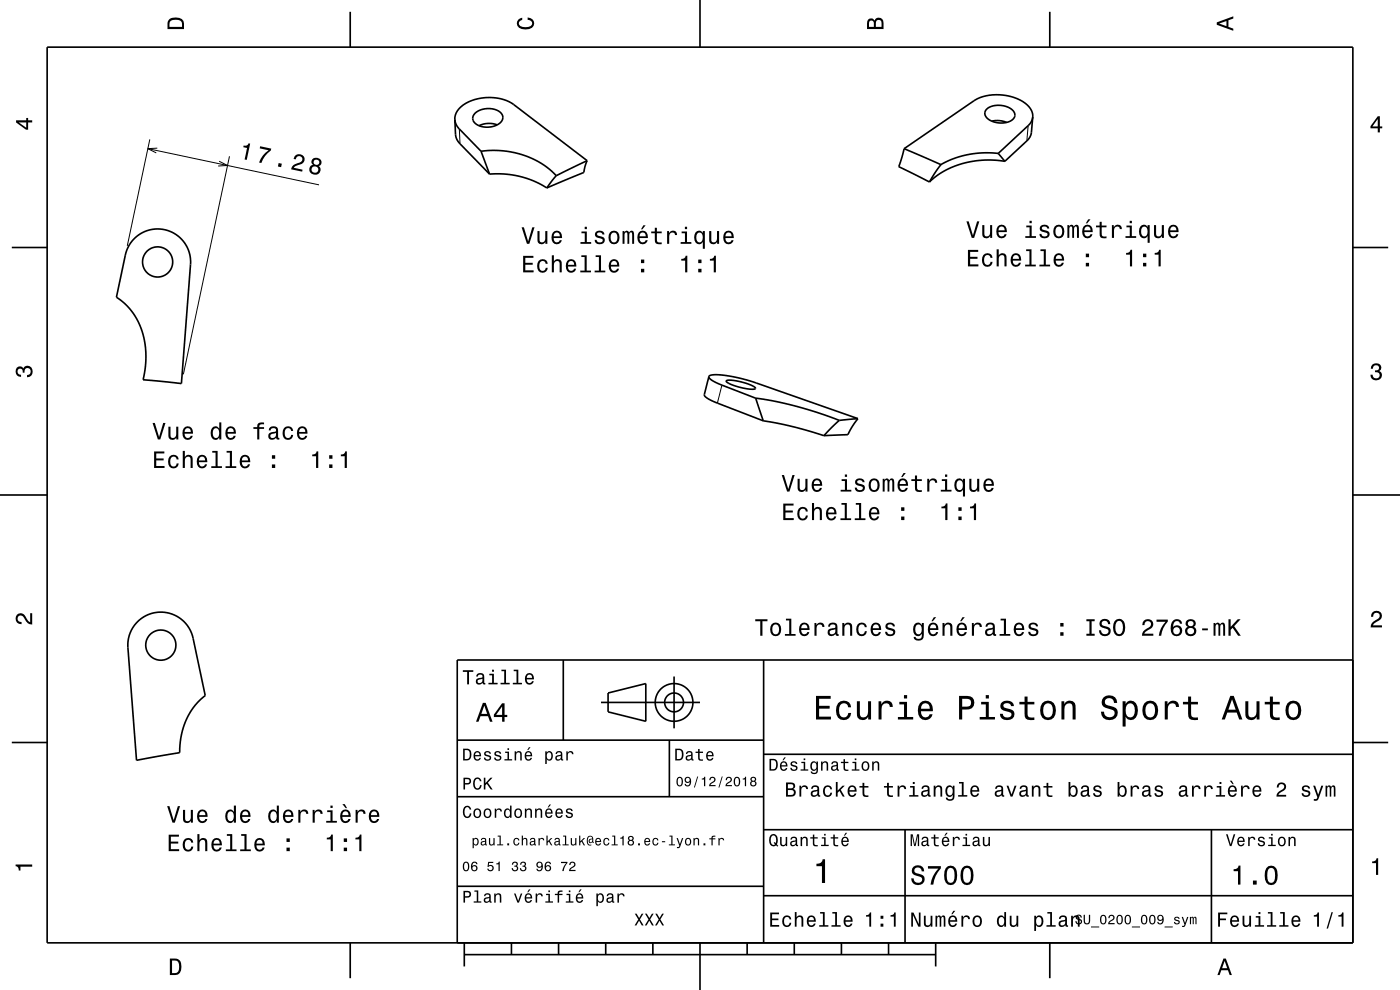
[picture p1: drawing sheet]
<svg xmlns="http://www.w3.org/2000/svg" width="297mm" height="210mm" viewBox="0 0 297 210" stroke-linecap="round" stroke-linejoin="round" font-family="sans-serif">
<path d="M31.4 31.5l36.3 7.7M31.8 29.6l-4.8 22.6M33.4 31.4l-2 .1 1.8 .9M46.5 34.2l1.8 .9-2 .1M48.7 33.2l-9.8 46.2M97.4 27.4l.2 3.1M218.1 26.7l-.3 3.2M153.2 81.7l-1 3.8" fill="none" stroke="#000" stroke-width=".21"/>
<g fill="none" stroke="#000" stroke-width=".35">
<path d="M10 10h277v190h-277zM74.3 2.5v7.5M148.5 0v10M222.7 2.5v7.5M96.5 25.3l.2 .9 .5 .9 4.9 5M96.5 25.3a4.7 4.7 0 0 1 3.7-4 10 10 0 0 1 8.8 .9l15.6 11.9M96.5 25.3l.2 3.5 .4 1.2 6.8 6.9M100.7 24.1a4.2 4.2 0 0 1 5.8 .2 1.77 1.77 0 0 1-1.4 2.4 4 4 0 0 1-4.7-1l-.1-.9zM102.1 32.1l1.8-.2 2.5 .1 2.2 .3 2.2 .5 2.2 .9 1.9 1 1.7 1.2 1.4 1.4M102.1 32.1l1.8 4.8M103.9 36.9h3.4l3.2 .6 2.8 .9 2.7 1.5M105.5 26.5a4.9 4.9 0 0 0-3.9 .2"/>
<path d="M118 37.3l-2 2.6M124.6 34.1l-.6 1.7a.8 .8 0 0 1-.8 1.1l-7.2 3M124.6 34.1l-6.6 3.2M191.8 31.5l7.8 3.4M191.8 31.5l-1.1 3.9 6.5 3.2M199.6 34.9l-2.4 3.7M209.4 23.1a4.3 4.3 0 0 1 5.8 .8 1.52 1.52 0 0 1-1.4 2 4.3 4.3 0 0 1-4.8-1.4v-.7zM210.4 25.7l1.5-.1 1.7 .4M211.8 32.5l1.4 1.7M211.8 32.5l-3.3-.1-3.2 .4-3 .9-2.7 1.2M213.2 34.2l-2.2-.2h-2.3l-2 .2-2.4 .5-2 .6-1.9 .9-1.7 1.1-1.5 1.3M219.1 24.8l-.3 3.5-.4 1-5.2 4.9"/>
<path d="M219.1 24.8l-.3 1-.6 .7-6.4 6M219.1 24.8a4.4 4.4 0 0 0-3.3-3.9 10.5 10.5 0 0 0-9.2 .5l-14.8 10.1M2.5 52.5h7.5M28.5 50.6a7 7 0 0 1 7.9-1.4 7 7 0 0 1 4 6.9l-1.9 25.3-8.1-.8 .4-2.7 .2-2.6-.3-2.7-.6-2.4-.9-2.1-1.2-2-1.5-1.6-1.8-1.4 1.9-9a7 7 0 0 1 1.9-3.5zM287 52.5h7.5M150.4 79.9a2.91 2.91 0 0 0 2.1 1.5l7.8 3.1M150.4 79.9a2.8 2.8 0 0 1 2.5-.4l3.1 .5 3.3 .9 22.7 7.9M150.4 79.9l-1 3.8a2.42 2.42 0 0 0 1.8 1.4l10.7 4.2M154.1 80.8a10.4 10.4 0 0 1 5.9 1.2l.3 .3a1.97 1.97 0 0 1-2 .1l-1.9-.4a3.5 3.5 0 0 1-2.3-1.2zM160.3 84.5l1.6 4.8M160.3 84.5l3.9 .6 4.3 1 4.6 1.3 4.9 1.8M161.9 89.3l6.2 1.2 6.7 1.9"/>
<path d="M178 89.2l-3.2 3.2M182 88.8l-1.2 1.6-.9 1.8-5.1 .2M182 88.8l-4 .4M0 105h10M287 105h10M29.2 131.9a7 7 0 0 1 11.8 3.5l2.5 12.2-2.3 2.2-1.7 2.9-1 3.3-.4 3.7-9.1 1.6-1.9-23.9a7 7 0 0 1 2.1-5.5zM119.5 140v17M162 140v60M287 140h-190v60M2.5 157.5h7.5M97 157h65M127.5 149h21"/>
<path d="M129 147l8-2v8l-8-2zM142 157v12M143 143.5v11M287 157.5h7.5M97 169h65M162 176h125M162 160h125M192 176v24M257 176v24M97 188h65M162 190h125M74.3 200v7.5"/>
<path d="M98.5 202.5h100M98.5 200v5M108.5 200v2.5M118.5 200v2.5M128.5 200v2.5M138.5 200v2.5M148.5 200v10M158.5 200v2.5M168.5 200v2.5M178.5 200v2.5M188.5 200v2.5M198.5 200v5"/>
<path d="M222.7 200v7.5"/>
<circle cx="33.4" cy="55.6" r="3.2"/>
<circle cx="34.1" cy="136.8" r="3.2"/>
<circle cx="143" cy="149" r="2"/>
<circle cx="143" cy="149" r="4"/>
</g>
<g fill="#000">
<path d="M36 4a2.18 2.18 0 0 0-.5 2.2h3.5v-1.2a1.43 1.43 0 0 0-1.7-1.3zM36.3 4.4a2.15 2.15 0 0 1 2.2 .3l.1 1h-2.6v-1z" fill-rule="evenodd"/>
<path d="M109.9 4.2l.9-.4v.4a.7 .7 0 0 0-.7 .5 .7 .7 0 0 0 .3 .8 1.7 1.7 0 0 0 2.5-.5 .9 .9 0 0 0-1-.8v-.5a1.24 1.24 0 0 1 1.4 1.1 1.24 1.24 0 0 1-1 1.4 2.22 2.22 0 0 1-2.5-.7l-.2-.5z" fill-rule="evenodd"/>
<path d="M184.2 4.2l-.3 .7v1.3h3.5v-1.3a.98 .98 0 0 0-.7-1.1 .98 .98 0 0 0-1.2 .6 .84 .84 0 0 0-1.3-.2zM184.5 4.5a.54 .54 0 0 1 .6-.1 .54 .54 0 0 1 .3 .6v.7h-1zM185.9 4.4a.62 .62 0 0 1 .8-.1 .62 .62 0 0 1 .3 .6v.8h-1.2z" fill-rule="evenodd"/>
<path d="M258.1 4.7v.6l3.5 1.2v-.4l-1-.4v-1.4l1-.4v-.4zM258.6 5l1.6-.5v1z" fill-rule="evenodd"/>
<path d="M3.4 25.5v.5l2.1 1.5h.5v-1.5h.8v-.5h-.8v-.5h-.4v.5zM4 26h1.6v1.1z" fill-rule="evenodd"/>
<path d="M51.7 30.9l-.1 .3 .8 .2-.5 2.4 .4 .1 .8-3.4-.4-.1a.77 .77 0 0 1-1 .5zM55.2 31l-.1 .5 1.9 .4a5.1 5.1 0 0 0-2 2.6l.4 .1a5.3 5.3 0 0 1 2.1-2.7v-.4zM59.1 34.6l-.1 .7 .6 .2 .2-.8zM62.8 32.9l-.5 .8 .4 .1a.71 .71 0 0 1 .7-.7 .71 .71 0 0 1 .7 .7 .71 .71 0 0 1-.6 .7 1.8 1.8 0 0 0-1.8 1.4l2.4 .5 .1-.4-1.9-.4a2.23 2.23 0 0 1 1.7-.8 1.13 1.13 0 0 0 .5-1.7 1.13 1.13 0 0 0-1.7-.2zM66.2 33.8a.79 .79 0 0 0 .2 1.2 1.11 1.11 0 0 0-.8 1.4 1.11 1.11 0 0 0 1.5 .7 1.03 1.03 0 0 0 .9-.8 1.03 1.03 0 0 0-.4-1.1 .89 .89 0 0 0 .6-1 .89 .89 0 0 0-.9-.7h-.4zM66.1 36a.71 .71 0 0 1 1.4 0 .71 .71 0 0 1-1.4 0zM66.5 34.4a.6 .6 0 0 1 1.2 0 .6 .6 0 0 1-1.2 0z" fill-rule="evenodd"/>
<path d="M292.3 24.7l-1.6 2.1v.4h1.6v.9h.4v-.9h.5v-.4h-.5v-2.1zM292.3 25.2v1.6h-1.1z" fill-rule="evenodd"/>
<path d="M111 54.3v3.5h2.2v-.5h-1.8v-1.1h1.6v-.5h-1.6v-1h1.8v-.4zM114.3 55.4a1.53 1.53 0 0 0 .8 2.5 1.06 1.06 0 0 0 1.1-1.1h-.4a.67 .67 0 0 1-.7 .7 .67 .67 0 0 1-.7-.6 1.12 1.12 0 0 1 .7-1.5 .6 .6 0 0 1 .7 .6h.4a1.09 1.09 0 0 0-.8-1 1.09 1.09 0 0 0-1.1 .4zM117.1 54.2v3.6h.4v-1.6a.64 .64 0 0 1 .4-.8 .64 .64 0 0 1 .8 .4v2h.5v-1.8a.88 .88 0 0 0-.6-1 .88 .88 0 0 0-1.1 .5v-1.3zM120.3 55.4a1.54 1.54 0 0 0 .8 2.5 1.05 1.05 0 0 0 1.1-.9h-.4l-.2 .3-.4 .2a.75 .75 0 0 1-.7-1h1.8a1.16 1.16 0 0 0-.5-1.3 1.16 1.16 0 0 0-1.5 .2zM120.7 55.6a.66 .66 0 0 1 .8-.2 .66 .66 0 0 1 .3 .8h-1.3zM123.3 54.2v.3h.7v2.9h-.9v.4h2.3v-.4h-.9v-3.2zM126.4 54.2v.3h.7v2.9h-1v.4h2.3v-.4h-.9v-3.2zM129.4 55.4a1.54 1.54 0 0 0 .8 2.5 1.06 1.06 0 0 0 1.1-.9h-.4l-.2 .3-.4 .2a.75 .75 0 0 1-.7-1h1.8a1.16 1.16 0 0 0-.5-1.3 1.16 1.16 0 0 0-1.5 .2zM129.8 55.6a.66 .66 0 0 1 .8-.2 .66 .66 0 0 1 .3 .8h-1.3zM136 57v.8h.7v-.8zM136 55.1v.7h.7v-.7z" fill-rule="evenodd"/>
<path d="M110.7 48.2l1.1 3.5h.5l1.1-3.5h-.5l-.9 3-.9-3zM114 49v1.8a.89 .89 0 0 0 .6 1 .89 .89 0 0 0 1.1-.5v.4h.4v-2.7h-.4v1.6a.64 .64 0 0 1-.4 .8 .64 .64 0 0 1-.8-.4v-2zM117.3 49.3a1.54 1.54 0 0 0 .8 2.5 1.06 1.06 0 0 0 1.1-.9h-.5l-.2 .4-.3 .1a.76 .76 0 0 1-.7-.9h1.7a1.17 1.17 0 0 0-.5-1.4 1.17 1.17 0 0 0-1.4 .2zM117.6 49.5a.66 .66 0 0 1 .8-.1 .66 .66 0 0 1 .4 .7h-1.3zM123.4 49.1v.4h.7v1.9h-1v.3h2.3v-.3h-.9v-2.3zM124 48.1v.5h.5v-.5zM126.5 49.1a.75 .75 0 0 0-.3 .9 .75 .75 0 0 0 .8 .5l.8 .3a.63 .63 0 0 1-.6 .7 .63 .63 0 0 1-.6-.6h-.5a1.07 1.07 0 0 0 1.2 .9 1.07 1.07 0 0 0 1-1.2l-.5-.3-1-.4a.54 .54 0 0 1 .4-.7 .54 .54 0 0 1 .6 .5h.4a1.03 1.03 0 0 0-.7-.8 1.03 1.03 0 0 0-1 .2zM129.4 49.3a1.53 1.53 0 0 0 .9 2.5 1.48 1.48 0 0 0 1.1-1.4 1.48 1.48 0 0 0-1.1-1.5l-.5 .1zM129.7 49.6a.67 .67 0 0 1 .7-.3 .67 .67 0 0 1 .5 .6 1.11 1.11 0 0 1-.6 1.5 1.17 1.17 0 0 1-.6-1.8zM132.1 49v2.7h.4v-2.1l.2-.3h.3l.1 .3v2.1h.4v-2.1l.4-.3 .2 .1v.4v1.9h.4v-1.8a.69 .69 0 0 0-.5-1l-.6 .4-.1-.3-.4-.1-.4 .4v-.3zM136.5 47.8l-.5 .8h.3l.7-.8zM135.5 49.3a1.54 1.54 0 0 0 .8 2.5 1.05 1.05 0 0 0 1.1-.9h-.4l-.3 .4-.3 .1a.76 .76 0 0 1-.7-.9h1.7a1.16 1.16 0 0 0-.4-1.4 1.16 1.16 0 0 0-1.5 .2zM135.9 49.5a.66 .66 0 0 1 .8-.1 .66 .66 0 0 1 .3 .7h-1.3zM138.9 48.3v.8h-.8v.4h.8v1.8a1.05 1.05 0 0 0 1.5 .5v-.4a.68 .68 0 0 1-1-.3v-1.6h1v-.4h-1v-.8zM141.5 49v2.7h.5v-1.5a.67 .67 0 0 1 .3-.8 .67 .67 0 0 1 .9 .2v.3h.4a.89 .89 0 0 0-.7-1 .89 .89 0 0 0-1 .6v-.5zM144.6 49.1v.4h.7v1.9h-.9v.3h2.3v-.3h-1v-2.3zM145.3 48.1v.5h.5v-.5zM147.6 49.3a1.57 1.57 0 0 0 .7 2.5l.5-.1 .3-.4v1.5h.4v-3.8h-.4v.4l-.2-.2a.87 .87 0 0 0-1.3 .1zM147.9 49.6a.62 .62 0 0 1 .7-.3 .62 .62 0 0 1 .4 .6 1.11 1.11 0 0 1-.6 1.5 1.19 1.19 0 0 1-.5-1.8zM150.4 49v1.8a.89 .89 0 0 0 .7 1 .89 .89 0 0 0 1-.5v.4h.5v-2.7h-.5v1.6a.64 .64 0 0 1-.4 .8 .64 .64 0 0 1-.8-.4v-2zM153.7 49.3a1.54 1.54 0 0 0 .8 2.5 1.06 1.06 0 0 0 1.1-.9h-.4l-.2 .4-.4 .1a.76 .76 0 0 1-.7-.9h1.8a1.17 1.17 0 0 0-.5-1.4 1.17 1.17 0 0 0-1.5 .2zM154.1 49.5a.66 .66 0 0 1 .8-.1 .66 .66 0 0 1 .3 .7h-1.3z" fill-rule="evenodd"/>
<path d="M144.5 54.9v.4h.8v2.5h.5v-3.6h-.3a.77 .77 0 0 1-1 .7zM148.1 57v.8h.7v-.8zM148.1 55.1v.7h.7v-.7zM150.6 54.9v.4h.8v2.5h.5v-3.6h-.4a.77 .77 0 0 1-.9 .7z" fill-rule="evenodd"/>
<path d="M205.3 53v3.5h2.3v-.4h-1.8v-1.2h1.6v-.4h-1.6v-1.1h1.7v-.4zM208.6 54.1a1.53 1.53 0 0 0 .9 2.5 1.05 1.05 0 0 0 1.1-1.1h-.5a.67 .67 0 0 1-.6 .7 .67 .67 0 0 1-.7-.6 1.12 1.12 0 0 1 .7-1.5 .6 .6 0 0 1 .6 .6h.5a1.09 1.09 0 0 0-.8-1 1.09 1.09 0 0 0-1.2 .4zM211.4 52.9v3.6h.5v-1.6a.63 .63 0 0 1 .4-.7 .63 .63 0 0 1 .8 .3v2h.4v-1.8a.88 .88 0 0 0-.6-1 .88 .88 0 0 0-1 .5v-1.3zM214.7 54.1a1.54 1.54 0 0 0 .8 2.5 1.06 1.06 0 0 0 1.1-.9h-.5l-.2 .4-.3 .1a.75 .75 0 0 1-.7-.9h1.7a1.17 1.17 0 0 0-.5-1.4 1.17 1.17 0 0 0-1.4 .2zM215 54.3a.66 .66 0 0 1 .8-.1 .66 .66 0 0 1 .4 .7h-1.3zM217.7 52.9v.4h.7v2.8h-.9v.4h2.2v-.4h-.9v-3.2zM220.7 52.9v.4h.7v2.8h-.9v.4h2.3v-.4h-.9v-3.2zM223.8 54.1a1.54 1.54 0 0 0 .8 2.5 1.06 1.06 0 0 0 1.1-.9h-.4l-.3 .4-.3 .1a.75 .75 0 0 1-.7-.9h1.7a1.17 1.17 0 0 0-.5-1.4 1.17 1.17 0 0 0-1.4 .2zM224.2 54.3a.66 .66 0 0 1 .8-.1 .66 .66 0 0 1 .3 .7h-1.3zM230.3 55.8v.7h.7v-.7zM230.3 53.8v.8h.7v-.8z" fill-rule="evenodd"/>
<path d="M205 47l1.1 3.5h.6l1.1-3.5h-.5l-.9 2.9-.9-2.9zM208.4 47.8v1.7a.89 .89 0 0 0 .6 1 .89 .89 0 0 0 1.1-.5v.5h.4v-2.7h-.5v1.5a.65 .65 0 0 1-.3 .8 .65 .65 0 0 1-.9-.3v-2zM211.7 48a1.54 1.54 0 0 0 .8 2.6 1.05 1.05 0 0 0 1-.9h-.4l-.2 .3-.4 .2a.75 .75 0 0 1-.7-1h1.8a1.16 1.16 0 0 0-.5-1.3 1.16 1.16 0 0 0-1.4 .1zM212 48.3a.66 .66 0 0 1 .8-.2 .66 .66 0 0 1 .3 .8h-1.3zM217.7 47.8v.4h.7v1.9h-.9v.4h2.3v-.4h-.9v-2.3zM218.4 46.8v.5h.5v-.5zM220.8 47.9a.75 .75 0 0 0-.2 .8 .75 .75 0 0 0 .7 .5l.9 .4a.63 .63 0 0 1-.6 .6 .63 .63 0 0 1-.7-.6h-.4a1.07 1.07 0 0 0 1.2 .9 1.07 1.07 0 0 0 .9-1.2l-.4-.3-1.1-.3a.54 .54 0 0 1 .4-.7 .54 .54 0 0 1 .7 .5h.4a1.03 1.03 0 0 0-.7-.9 1.03 1.03 0 0 0-1.1 .3zM223.8 48a1.53 1.53 0 0 0 .8 2.6 1.48 1.48 0 0 0 1.2-1.5 1.48 1.48 0 0 0-1.2-1.4l-.5 .1zM224.1 48.3a.67 .67 0 0 1 .7-.2 .67 .67 0 0 1 .5 .6 1.11 1.11 0 0 1-.7 1.5 1.17 1.17 0 0 1-.5-1.9zM226.4 47.8v2.7h.4l.1-2.1 .3-.4 .3 .3v2.2h.4v-1.8a.5 .5 0 0 1 .3-.7l.2 .2 .1 .4v1.9h.4v-1.9a.69 .69 0 0 0-.5-.9l-.6 .4-.2-.3-.3-.1-.5 .3v-.2zM230.8 46.5l-.5 .9h.3l.7-.9zM229.9 48a1.54 1.54 0 0 0 .8 2.6 1.06 1.06 0 0 0 1.1-.9h-.5l-.2 .3-.4 .2a.75 .75 0 0 1-.7-1h1.8a1.17 1.17 0 0 0-.5-1.3 1.17 1.17 0 0 0-1.4 .1zM230.2 48.3a.66 .66 0 0 1 .8-.2 .66 .66 0 0 1 .4 .8h-1.4zM233.3 47.1v.7h-.8v.4h.8v1.8a1.04 1.04 0 0 0 1.4 .5v-.4a.68 .68 0 0 1-1-.3v-1.6h1v-.4h-1v-.7zM235.9 47.8v2.7h.4v-1.6a.66 .66 0 0 1 .4-.8 .66 .66 0 0 1 .8 .3l.1 .2h.4a.89 .89 0 0 0-.7-.9 .89 .89 0 0 0-1 .5v-.4zM239 47.8v.4h.7v1.9h-.9v.4h2.2v-.4h-.9v-2.3zM239.7 46.8v.5h.4v-.5zM241.9 48a1.57 1.57 0 0 0 .8 2.6l.4-.2 .4-.4v1.5h.4v-3.7h-.4v.4l-.2-.3a.87 .87 0 0 0-1.4 .1zM242.3 48.3a.62 .62 0 0 1 .6-.2 .62 .62 0 0 1 .5 .6 1.11 1.11 0 0 1-.6 1.5 1.19 1.19 0 0 1-.5-1.9zM244.8 47.8v1.7a.89 .89 0 0 0 .6 1 .89 .89 0 0 0 1.1-.5v.5h.4v-2.7h-.4v1.5a.65 .65 0 0 1-.4 .8 .65 .65 0 0 1-.8-.3v-2zM248.1 48a1.54 1.54 0 0 0 .8 2.6 1.06 1.06 0 0 0 1.1-.9h-.5l-.2 .3-.4 .2a.76 .76 0 0 1-.7-1h1.8a1.17 1.17 0 0 0-.5-1.3 1.17 1.17 0 0 0-1.4 .1zM248.4 48.3a.66 .66 0 0 1 .8-.2 .66 .66 0 0 1 .4 .8h-1.4z" fill-rule="evenodd"/>
<path d="M238.9 53.7v.3h.8v2.5h.5v-3.5h-.4a.77 .77 0 0 1-.9 .7zM242.5 55.8v.7h.7v-.7zM242.5 53.8v.8h.7v-.8zM245 53.7v.3h.8v2.5h.4v-3.5h-.3a.77 .77 0 0 1-.9 .7z" fill-rule="evenodd"/>
<path d="M291.1 77.4a1.08 1.08 0 0 1 1.4-.2 1.08 1.08 0 0 1 .4 1.2l-.3 .3a1.06 1.06 0 0 1 .5 1.3 1.06 1.06 0 0 1-1.2 .7 1.1 1.1 0 0 1-1.2-1.2h.5a.71 .71 0 0 0 1 .8 .71 .71 0 0 0 .1-1.3h-.6v-.4a.61 .61 0 0 0 .8-.3 .61 .61 0 0 0-.2-.8 .61 .61 0 0 0-.9 .2l-.1 .5h-.5z" fill-rule="evenodd"/>
<path d="M3.6 78a.86 .86 0 0 1 1.4 .2 1.06 1.06 0 0 1 1.2-.6 1.06 1.06 0 0 1 .7 1.2 1.1 1.1 0 0 1-1.2 1.2v-.4a.71 .71 0 0 0 .8-1 .71 .71 0 0 0-1.3-.1v.6h-.4a.61 .61 0 0 0-.3-.8 .61 .61 0 0 0-.8 .2 .61 .61 0 0 0 .2 .8l.6 .2v.4a1.15 1.15 0 0 1-1.2-.6 1.15 1.15 0 0 1 .3-1.3z" fill-rule="evenodd"/>
<path d="M32.7 95.8v3.5h2.2v-.5h-1.7v-1.1h1.5v-.5h-1.5v-1h1.7v-.4zM36 96.8a1.53 1.53 0 0 0 .8 2.6 1.05 1.05 0 0 0 1.1-1.1h-.4a.67 .67 0 0 1-.6 .7 .67 .67 0 0 1-.7-.6 1.12 1.12 0 0 1 .6-1.5 .59 .59 0 0 1 .7 .6h.4a1.09 1.09 0 0 0-.8-1 1.09 1.09 0 0 0-1.1 .3zM38.8 95.6v3.7h.4v-1.6a.63 .63 0 0 1 .4-.8 .63 .63 0 0 1 .8 .4v2h.5v-1.8a.88 .88 0 0 0-.6-1 .88 .88 0 0 0-1.1 .5v-1.4zM42 96.8a1.54 1.54 0 0 0 .8 2.6 1.06 1.06 0 0 0 1.1-.9h-.4l-.2 .3-.4 .2a.75 .75 0 0 1-.7-1h1.8a1.17 1.17 0 0 0-.5-1.3 1.17 1.17 0 0 0-1.5 .1zM42.4 97.1a.66 .66 0 0 1 .8-.2 .66 .66 0 0 1 .3 .8h-1.3zM45 95.6v.4h.7v2.9h-.9v.4h2.3v-.4h-.9v-3.3zM48.1 95.6v.4h.7v2.9h-.9v.4h2.2v-.4h-.9v-3.3zM51.1 96.8a1.54 1.54 0 0 0 .8 2.6 1.06 1.06 0 0 0 1.1-.9h-.4l-.2 .3-.4 .2a.75 .75 0 0 1-.7-1h1.8a1.17 1.17 0 0 0-.5-1.3 1.17 1.17 0 0 0-1.5 .1zM51.5 97.1a.66 .66 0 0 1 .8-.2 .66 .66 0 0 1 .3 .8h-1.3zM57.7 98.5v.8h.7v-.8zM57.7 96.6v.7h.7v-.7z" fill-rule="evenodd"/>
<path d="M32.4 89.7l1.1 3.5h.5l1.1-3.5h-.5l-.9 3-.9-3zM35.7 90.5v1.8a.89 .89 0 0 0 .6 1 .89 .89 0 0 0 1.1-.5v.4h.4v-2.7h-.4v1.6a.65 .65 0 0 1-.4 .8 .65 .65 0 0 1-.8-.4v-2zM39 90.8a1.54 1.54 0 0 0 .8 2.5 1.06 1.06 0 0 0 1.1-.9h-.4l-.3 .4-.3 .1a.76 .76 0 0 1-.7-.9h1.7a1.16 1.16 0 0 0-.5-1.4 1.16 1.16 0 0 0-1.4 .2zM39.4 91a.66 .66 0 0 1 .8-.1 .66 .66 0 0 1 .3 .7h-1.3zM45 90.8a1.57 1.57 0 0 0 .7 2.5l.5-.1 .3-.4v.4h.5v-3.6h-.5v1.3a.89 .89 0 0 0-1.5-.1zM45.3 91.1a.62 .62 0 0 1 .7-.3 .62 .62 0 0 1 .5 .6 1.11 1.11 0 0 1-.7 1.5 1.19 1.19 0 0 1-.5-1.8zM48.1 90.8a1.54 1.54 0 0 0 .8 2.5 1.05 1.05 0 0 0 1.1-.9h-.4l-.3 .4-.3 .1a.75 .75 0 0 1-.7-.9h1.7a1.16 1.16 0 0 0-.4-1.4 1.16 1.16 0 0 0-1.5 .2zM48.5 91a.66 .66 0 0 1 .8-.1 .66 .66 0 0 1 .3 .7h-1.3zM53.8 90.6v.4h.8v2.2h.4v-2.2h1v-.4h-1v-.4l.4-.2h.6v-.4a1.04 1.04 0 0 0-1.4 .8v.2zM57.3 90.6l-.3 .7h.4a.55 .55 0 0 1 .7-.5 .55 .55 0 0 1 .4 .7l-.2 .1a1 1 0 0 0-1.1 .2 1 1 0 0 0-.2 1 .94 .94 0 0 0 1.6 .1l.1 .3h.6v-.3l-.3-.1v-1.6a1.02 1.02 0 0 0-.7-.8 1.02 1.02 0 0 0-1 .2zM57.4 92.2l1.1-.4a.77 .77 0 0 1-.1 .9 .77 .77 0 0 1-.9 .1l-.2-.3zM60.3 90.8a1.52 1.52 0 0 0 .8 2.5 1.05 1.05 0 0 0 1.1-1h-.4a.67 .67 0 0 1-.7 .6 .67 .67 0 0 1-.7-.6 1.12 1.12 0 0 1 .7-1.5 .6 .6 0 0 1 .7 .6h.4a1.09 1.09 0 0 0-.8-.9 1.09 1.09 0 0 0-1.1 .3zM63.3 90.8a1.54 1.54 0 0 0 .8 2.5 1.05 1.05 0 0 0 1.1-.9h-.5l-.2 .4-.4 .1a.75 .75 0 0 1-.6-.9h1.7a1.16 1.16 0 0 0-.5-1.4 1.16 1.16 0 0 0-1.4 .2zM63.6 91a.66 .66 0 0 1 .8-.1 .66 .66 0 0 1 .4 .7h-1.3z" fill-rule="evenodd"/>
<path d="M66.2 96.4v.4h.9v2.5h.4v-3.6h-.3a.78 .78 0 0 1-1 .7zM69.8 98.5v.8h.7v-.8zM69.8 96.6v.7h.7v-.7zM72.3 96.4v.4h.8v2.5h.5v-3.6h-.4a.77 .77 0 0 1-.9 .7z" fill-rule="evenodd"/>
<path d="M166.2 106.8v3.5h2.2v-.4h-1.8v-1.2h1.6v-.4h-1.6v-1.1h1.7v-.4zM169.4 107.9a1.53 1.53 0 0 0 .9 2.5 1.06 1.06 0 0 0 1.1-1h-.4a.67 .67 0 0 1-.7 .6 .67 .67 0 0 1-.7-.6 1.11 1.11 0 0 1 .7-1.5 .6 .6 0 0 1 .6 .6h.5a1.09 1.09 0 0 0-.8-1 1.09 1.09 0 0 0-1.2 .4zM172.3 106.7v3.6h.4v-1.5a.63 .63 0 0 1 .4-.8 .63 .63 0 0 1 .8 .3v2h.5v-1.8a.88 .88 0 0 0-.6-.9 .88 .88 0 0 0-1.1 .4v-1.3zM175.5 107.9a1.54 1.54 0 0 0 .8 2.5 1.06 1.06 0 0 0 1.1-.9h-.4l-.3 .4-.3 .1a.76 .76 0 0 1-.7-.9h1.8a1.17 1.17 0 0 0-.5-1.4 1.17 1.17 0 0 0-1.5 .2zM175.9 108.1a.66 .66 0 0 1 .8-.1 .66 .66 0 0 1 .3 .7h-1.3zM178.5 106.7v.4h.7v2.8h-.9v.4h2.3v-.4h-.9v-3.2zM181.6 106.7v.4h.6v2.8h-.9v.4h2.3v-.4h-.9v-3.2zM184.6 107.9a1.54 1.54 0 0 0 .8 2.5 1.06 1.06 0 0 0 1.1-.9h-.4l-.2 .4-.4 .1a.76 .76 0 0 1-.7-.9h1.8a1.17 1.17 0 0 0-.5-1.4 1.17 1.17 0 0 0-1.5 .2zM185 108.1a.66 .66 0 0 1 .8-.1 .66 .66 0 0 1 .3 .7h-1.3zM191.2 109.6v.7h.7v-.7zM191.2 107.6v.8h.7v-.8z" fill-rule="evenodd"/>
<path d="M165.8 100.8l1.2 3.5h.5l1.1-3.5h-.5l-.9 2.9-.9-2.9zM169.2 101.6v1.7a.89 .89 0 0 0 .6 1 .89 .89 0 0 0 1.1-.4v.4h.4v-2.7h-.4v1.5a.64 .64 0 0 1-.4 .8 .64 .64 0 0 1-.8-.3l-.1-2zM172.5 101.9a1.54 1.54 0 0 0 .8 2.5 1.05 1.05 0 0 0 1.1-.9h-.5l-.2 .4-.4 .1a.76 .76 0 0 1-.7-1h1.8a1.16 1.16 0 0 0-.5-1.3 1.16 1.16 0 0 0-1.4 .2zM172.8 102.1a.66 .66 0 0 1 .8-.2 .66 .66 0 0 1 .4 .8h-1.4zM178.5 101.7v.3h.7v1.9h-.9v.4h2.3v-.4h-.9v-2.2zM179.2 100.7v.5h.5v-.5zM181.6 101.7a.76 .76 0 0 0-.2 .8 .76 .76 0 0 0 .7 .5l.9 .4a.63 .63 0 0 1-.6 .6 .63 .63 0 0 1-.6-.6h-.5a1.07 1.07 0 0 0 1.2 1 1.07 1.07 0 0 0 .9-1.2l-.4-.4-1.1-.3a.54 .54 0 0 1 .5-.7 .54 .54 0 0 1 .6 .5h.4a1.03 1.03 0 0 0-.7-.9 1.03 1.03 0 0 0-1.1 .3zM184.6 101.9a1.53 1.53 0 0 0 .8 2.5 1.48 1.48 0 0 0 1.2-1.5 1.48 1.48 0 0 0-1.2-1.4l-.5 .1zM184.9 102.1a.67 .67 0 0 1 .7-.2 .67 .67 0 0 1 .5 .6 1.11 1.11 0 0 1-.7 1.5 1.17 1.17 0 0 1-.5-1.9zM187.3 101.6v2.7h.4v-1.8a.49 .49 0 0 1 .3-.7l.3 .3v2.2h.4v-2.1l.3-.4 .3 .2v.4v1.9h.4v-1.9a.69 .69 0 0 0-.5-.9l-.6 .4-.2-.3-.3-.1-.5 .4v-.3zM191.7 100.3l-.5 .9h.3l.7-.9zM190.7 101.9a1.55 1.55 0 0 0 .8 2.5 1.06 1.06 0 0 0 1.1-.9h-.4l-.3 .4-.3 .1a.76 .76 0 0 1-.7-1h1.7a1.17 1.17 0 0 0-.5-1.3 1.17 1.17 0 0 0-1.4 .2zM191.1 102.1a.66 .66 0 0 1 .7-.2 .66 .66 0 0 1 .4 .8h-1.3zM194.1 100.9v.8h-.8v.3h.8v1.8a1.05 1.05 0 0 0 1.5 .5v-.3a.68 .68 0 0 1-1-.4l-.1-1.6h1.1v-.3h-1.1v-.8zM196.7 101.6v2.7h.5v-1.6a.66 .66 0 0 1 .3-.8 .66 .66 0 0 1 .8 .3l.1 .2h.4a.89 .89 0 0 0-.7-.9 .89 .89 0 0 0-1 .5v-.4zM199.8 101.7v.3h.7v1.9h-.9v.4h2.3v-.4h-1v-2.2zM200.5 100.7v.5h.4v-.5zM202.7 101.9a1.57 1.57 0 0 0 .8 2.5l.4-.1 .4-.4v1.4h.4v-3.7h-.4v.4l-.2-.2a.87 .87 0 0 0-1.4 .1zM203.1 102.1a.62 .62 0 0 1 .7-.2 .62 .62 0 0 1 .4 .6 1.12 1.12 0 0 1-.6 1.5 1.19 1.19 0 0 1-.5-1.9zM205.6 101.6v1.7a.89 .89 0 0 0 .7 1 .89 .89 0 0 0 1-.4v.4h.4v-2.7h-.4v1.5a.65 .65 0 0 1-.4 .8 .65 .65 0 0 1-.8-.3v-2zM208.9 101.9a1.54 1.54 0 0 0 .8 2.5 1.06 1.06 0 0 0 1.1-.9h-.4l-.3 .4-.3 .1a.76 .76 0 0 1-.7-1h1.7a1.16 1.16 0 0 0-.4-1.3 1.16 1.16 0 0 0-1.5 .2zM209.3 102.1a.66 .66 0 0 1 .8-.2 .66 .66 0 0 1 .3 .8h-1.3z" fill-rule="evenodd"/>
<path d="M199.7 107.5v.3h.8v2.5h.5v-3.5h-.4a.77 .77 0 0 1-.9 .7zM203.3 109.6v.7h.7v-.7zM203.3 107.6v.8h.7v-.8zM205.8 107.5v.3h.8v2.5h.5v-3.5h-.4a.78 .78 0 0 1-.9 .7z" fill-rule="evenodd"/>
<path d="M3.6 130.4a1.22 1.22 0 0 1 2 .7l.4 .6 .4 .3v-1.9h.4v2.4a1.8 1.8 0 0 1-1.7-1.4 .71 .71 0 0 0-.9-.5 .71 .71 0 0 0-.5 .8 .71 .71 0 0 0 .9 .5v.5a1.18 1.18 0 0 1-1.2-.7 1.18 1.18 0 0 1 .2-1.3z" fill-rule="evenodd"/>
<path d="M160.2 131.4v.4h1.1v3.1h.4v-3.1h1.1v-.4zM163.7 132.4a1.53 1.53 0 0 0 .9 2.6 1.48 1.48 0 0 0 1.1-1.5 1.48 1.48 0 0 0-1.1-1.4l-.5 .1zM164 132.7a.67 .67 0 0 1 .7-.2 .67 .67 0 0 1 .5 .5 1.11 1.11 0 0 1-.6 1.6 1.17 1.17 0 0 1-.6-1.9zM166.7 131.2v.4h.7v2.9h-.9v.4h2.3v-.4h-.9v-3.3zM169.8 132.4a1.55 1.55 0 0 0 .8 2.6 1.07 1.07 0 0 0 1.1-.9h-.4l-.3 .3-.3 .2a.76 .76 0 0 1-.7-1h1.7a1.17 1.17 0 0 0-.4-1.3 1.17 1.17 0 0 0-1.5 .1zM170.2 132.7a.66 .66 0 0 1 .8-.2 .66 .66 0 0 1 .3 .8h-1.3zM172.8 132.2v2.7h.4v-1.6a.66 .66 0 0 1 .4-.8 .66 .66 0 0 1 .8 .3l.1 .2h.4a.89 .89 0 0 0-.7-.9 .89 .89 0 0 0-1 .5v-.4zM175.9 132.3l-.2 .6h.4a.55 .55 0 0 1 .7-.5 .55 .55 0 0 1 .3 .8h-.2a1 1 0 0 0-1 .2 1 1 0 0 0-.3 1.1 .93 .93 0 0 0 1.7 0l.1 .3 .5 .1v-.4h-.2v-1.6a1.02 1.02 0 0 0-.7-.8 1.02 1.02 0 0 0-1.1 .2zM176.1 133.8l1.1-.3a.77 .77 0 0 1-.2 .9 .77 .77 0 0 1-.9 0l-.1-.3zM178.7 132.2v2.7h.4v-1.6a.63 .63 0 0 1 .6-.9 .63 .63 0 0 1 .7 .8v1.7h.4v-1.8a.89 .89 0 0 0-.6-1 .89 .89 0 0 0-1.1 .5v-.4zM182 132.4a1.53 1.53 0 0 0 .8 2.6 1.07 1.07 0 0 0 1.1-1.1h-.4a.67 .67 0 0 1-.7 .7 .67 .67 0 0 1-.7-.6 1.11 1.11 0 0 1 .7-1.6 .59 .59 0 0 1 .7 .6h.4a1.09 1.09 0 0 0-.8-.9 1.09 1.09 0 0 0-1.1 .3zM185 132.4a1.55 1.55 0 0 0 .8 2.6 1.07 1.07 0 0 0 1.1-.9h-.5l-.2 .3-.4 .2a.76 .76 0 0 1-.6-1h1.7a1.17 1.17 0 0 0-.5-1.3 1.17 1.17 0 0 0-1.4 .1zM185.3 132.7a.66 .66 0 0 1 .8-.2 .66 .66 0 0 1 .4 .8h-1.3zM188.1 132.3a.75 .75 0 0 0-.2 .8 .75 .75 0 0 0 .7 .5l.9 .4a.63 .63 0 0 1-.6 .6 .63 .63 0 0 1-.7-.6h-.4a1.07 1.07 0 0 0 1.2 .9 1.07 1.07 0 0 0 .9-1.2l-.4-.3-1.1-.3a.53 .53 0 0 1 .4-.7 .53 .53 0 0 1 .6 .5h.5a1.03 1.03 0 0 0-.7-.9 1.03 1.03 0 0 0-1.1 .3zM194 132.4a1.58 1.58 0 0 0 .8 2.6l.4-.2 .4-.4a.73 .73 0 0 1-.4 1 .73 .73 0 0 1-.9-.3h-.5a1.1 1.1 0 0 0 1.3 .8 1.1 1.1 0 0 0 .9-1.2v-2.5h-.4v.4l-.4-.4a.9 .9 0 0 0-1.2 .2zM194.3 132.7a.63 .63 0 0 1 .7-.2 .63 .63 0 0 1 .5 .6 1.11 1.11 0 0 1-.7 1.5 1.19 1.19 0 0 1-.5-1.9zM198.1 130.9l-.5 .9h.3l.7-.9zM197.1 132.4a1.54 1.54 0 0 0 .8 2.6 1.06 1.06 0 0 0 1.1-.9h-.4l-.2 .3-.4 .2a.76 .76 0 0 1-.7-1h1.8a1.16 1.16 0 0 0-.5-1.3 1.16 1.16 0 0 0-1.5 .1zM197.5 132.7a.66 .66 0 0 1 .8-.2 .66 .66 0 0 1 .3 .8h-1.3zM199.9 132.2v2.7h.5v-1.6a.63 .63 0 0 1 .5-.9 .63 .63 0 0 1 .7 .8v1.7h.4v-1.8a.89 .89 0 0 0-.6-1 .89 .89 0 0 0-1 .5v-.4zM204.2 130.9l-.5 .9h.3l.7-.9zM203.2 132.4a1.54 1.54 0 0 0 .8 2.6 1.07 1.07 0 0 0 1.1-.9h-.4l-.3 .3-.3 .2a.76 .76 0 0 1-.7-1h1.7a1.16 1.16 0 0 0-.4-1.3 1.16 1.16 0 0 0-1.5 .1zM203.6 132.7a.66 .66 0 0 1 .8-.2 .66 .66 0 0 1 .3 .8h-1.3zM206.2 132.2v2.7h.4v-1.6a.66 .66 0 0 1 .4-.8 .66 .66 0 0 1 .8 .3v.2h.5a.89 .89 0 0 0-.7-.9 .89 .89 0 0 0-1 .5v-.4zM209.3 132.3l-.2 .6h.4a.55 .55 0 0 1 .6-.5 .55 .55 0 0 1 .4 .8h-.2a1 1 0 0 0-1 .2 1 1 0 0 0-.3 1.1 .93 .93 0 0 0 1.7 0l.1 .3 .5 .1v-.4h-.2v-1.6a1.02 1.02 0 0 0-.7-.8 1.02 1.02 0 0 0-1.1 .2zM209.5 133.8l1.1-.3a.77 .77 0 0 1-.2 .9 .77 .77 0 0 1-.9 0zM212.3 131.2v.4h.7v2.9h-.9v.4h2.2v-.4h-.9v-3.3zM215.4 132.4a1.55 1.55 0 0 0 .8 2.6 1.07 1.07 0 0 0 1-.9h-.4l-.2 .3-.4 .2a.76 .76 0 0 1-.7-1h1.8a1.17 1.17 0 0 0-.5-1.3 1.17 1.17 0 0 0-1.4 .1zM215.7 132.7a.66 .66 0 0 1 .8-.2 .66 .66 0 0 1 .3 .8h-1.3zM218.4 132.3a.75 .75 0 0 0-.2 .8 .75 .75 0 0 0 .7 .5l.9 .4a.63 .63 0 0 1-.6 .6 .63 .63 0 0 1-.6-.6h-.5a1.07 1.07 0 0 0 1.2 .9 1.07 1.07 0 0 0 .9-1.2l-.4-.3-1.1-.3a.54 .54 0 0 1 .5-.7 .54 .54 0 0 1 .6 .5h.4a1.03 1.03 0 0 0-.7-.9 1.03 1.03 0 0 0-1.1 .3zM224.9 134.1v.8h.7v-.8zM224.9 132.2v.7h.7v-.7zM230.5 131.4v.4h.6v2.6h-.6v.5h1.7v-.5h-.6v-2.6h.6v-.4zM233.5 131.6a.97 .97 0 0 0-.2 1 .97 .97 0 0 0 .9 .6 .77 .77 0 0 1 .9 1 .83 .83 0 0 1-.9 .3 .83 .83 0 0 1-.6-.8h-.5a1.21 1.21 0 0 0 1.5 1.3 1.21 1.21 0 0 0 .8-1.8l-.9-.3a.71 .71 0 0 1-.8-.7 .7 .7 0 0 1 .8-.5 .7 .7 0 0 1 .6 .7h.4a1.17 1.17 0 0 0-.7-1.1 1.17 1.17 0 0 0-1.3 .3zM236.5 131.7a2.52 2.52 0 0 0 .4 3.1 1.21 1.21 0 0 0 1.7-.9 1.93 1.93 0 0 0-.9-2.6l-.8 .1zM237.1 131.8l.3-.1a1.7 1.7 0 0 1 .3 2.7l-.3 .1a1.13 1.13 0 0 1-.8-1.4l.1-.6zM242.7 131.7l-.4 .9h.5a.7 .7 0 0 1 .5-.8 .7 .7 0 0 1 .9 .5 .7 .7 0 0 1-.5 .8 1.8 1.8 0 0 0-1.4 1.8h2.4v-.5h-1.9a2.23 2.23 0 0 1 1.4-1.1 1.13 1.13 0 0 0 .1-1.7 1.13 1.13 0 0 0-1.6 .1zM245.3 131.4v.5h2a5.1 5.1 0 0 0-1.5 3h.5a5.2 5.2 0 0 1 1.4-3v-.5zM248.9 131.6a2.39 2.39 0 0 0 .2 3.3 1.16 1.16 0 0 0 1.5-.4 1.16 1.16 0 0 0-.2-1.5 1.16 1.16 0 0 0-1.6 0 1.02 1.02 0 0 1 .9-1.3 .58 .58 0 0 1 .6 .6h.5a1.11 1.11 0 0 0-.8-.9 1.11 1.11 0 0 0-1.1 .2zM248.8 133.8a.75 .75 0 0 1 1.5 0 .75 .75 0 0 1-1.5 0zM251.8 131.6a.83 .83 0 0 0 .2 1.4 1.11 1.11 0 0 0-.5 1.5 1.11 1.11 0 0 0 1.6 .4 1.03 1.03 0 0 0 .7-.9 1.03 1.03 0 0 0-.6-1 .89 .89 0 0 0 .4-1.1 .89 .89 0 0 0-1-.6zM251.9 133.9a.71 .71 0 0 1 1.4 0 .71 .71 0 0 1-1.4 0zM252 132.3a.6 .6 0 0 1 1.2 0 .6 .6 0 0 1-1.2 0zM255 133.3v.4h1.2v-.4zM257.5 132.2v2.7h.4v-1.9a.49 .49 0 0 1 .3-.6l.3 .3v2.2h.4v-2.1l.3-.4 .2 .2 .1 .4v1.9h.4v-1.9a.69 .69 0 0 0-.5-.9l-.6 .3-.2-.2-.3-.1-.5 .3v-.2zM260.6 131.4v3.5h.5v-1.3l.4-.4 1.2 1.7h.5l-1.4-2.1 1.4-1.4h-.6l-1.5 1.6v-1.6z" fill-rule="evenodd"/>
<path d="M291.2 129.9a1.18 1.18 0 0 1 1.9 .3 1.18 1.18 0 0 1-1 1.7l-.5 .3-.3 .5h1.9v.4h-2.4a1.8 1.8 0 0 1 1.4-1.8 .71 .71 0 0 0 .5-.8 .71 .71 0 0 0-.9-.5 .71 .71 0 0 0-.5 .8h-.4z" fill-rule="evenodd"/>
<path d="M98.2 158.8v2.5h.9a1.37 1.37 0 0 0 .7-2.2 1.56 1.56 0 0 0-1.6-.3zM98.6 159.1a.98 .98 0 0 1 1.1 .7 .98 .98 0 0 1-.6 1.2h-.5zM100.7 159.6a1.04 1.04 0 0 0-.2 1.2 1.04 1.04 0 0 0 1 .5l.5-.5h-.3l-.4 .3a.54 .54 0 0 1-.5-.7h1.3a.83 .83 0 0 0-.4-.9 .83 .83 0 0 0-1 .1zM100.9 159.7l.2-.1a.47 .47 0 0 1 .5 .1 .47 .47 0 0 1 .1 .5h-.9zM102.9 159.5l-.2 .1a.69 .69 0 0 0 .9 .9l.2 .1a.43 .43 0 0 1-.4 .5 .43 .43 0 0 1-.4-.4h-.3a.74 .74 0 0 0 .9 .7 .74 .74 0 0 0 .5-1l-1-.4a.38 .38 0 0 1 .3-.5 .38 .38 0 0 1 .4 .4h.3a.78 .78 0 0 0-1.2-.4zM105.1 159.5l-.2 .1a.69 .69 0 0 0 .9 .9l.2 .1a.43 .43 0 0 1-.4 .5 .43 .43 0 0 1-.5-.4h-.3a.74 .74 0 0 0 .9 .7 .74 .74 0 0 0 .5-1l-.9-.4a.38 .38 0 0 1 .3-.5 .38 .38 0 0 1 .4 .4h.3a.77 .77 0 0 0-1.2-.4zM107.2 159.4v.3h.5v1.3h-.7v.3h1.6v-.3h-.6v-1.6zM107.7 158.7v.4h.3v-.4zM109.2 159.4v1.9h.3v-1.1a.45 .45 0 0 1 .4-.6 .45 .45 0 0 1 .5 .5v1.2h.3v-1.3a.63 .63 0 0 0-.5-.7 .63 .63 0 0 0-.7 .4v-.3zM112.2 158.5l-.4 .6h.3l.5-.6zM111.5 159.6a1.04 1.04 0 0 0-.2 1.2 1.04 1.04 0 0 0 1.1 .5l.5-.5h-.3l-.5 .3a.54 .54 0 0 1-.5-.7h1.3a.83 .83 0 0 0-.4-.9 .83 .83 0 0 0-1 .1zM111.8 159.7l.1-.1a.48 .48 0 0 1 .5 .1 .48 .48 0 0 1 .2 .5h-1zM115.7 159.4v2.7h.3v-1.1a.66 .66 0 0 0 .7 .4 .66 .66 0 0 0 .5-.6 .91 .91 0 0 0 0-1.1 .91 .91 0 0 0-1-.3l-.2 .3v-.3zM116.1 159.8a.45 .45 0 0 1 .5-.2 .45 .45 0 0 1 .3 .4 .65 .65 0 0 1 .1 .8 .65 .65 0 0 1-.7 .2 .98 .98 0 0 1-.2-1.2zM118.1 159.5l-.2 .4h.3a.39 .39 0 0 1 .4-.3 .39 .39 0 0 1 .3 .5h-.1a.65 .65 0 0 0-1 .4 .65 .65 0 0 0 .6 .9l.6-.3 .1 .2h.4v-.2l-.2-.1v-1.1a.72 .72 0 0 0-.5-.6 .72 .72 0 0 0-.7 .2zM118.2 160.6l.8-.3a.55 .55 0 0 1-.2 .7 .55 .55 0 0 1-.6 0zM120.1 159.4v1.9h.4v-1.1a.47 .47 0 0 1 .2-.6 .47 .47 0 0 1 .6 .2v.2h.4a.64 .64 0 0 0-.5-.7 .64 .64 0 0 0-.8 .4v-.3z" fill-rule="evenodd"/>
<path d="M98.2 142.2v.3h.9v2.7h.4v-2.7h.9v-.3zM101.3 143l-.3 .5h.4a.47 .47 0 0 1 .5-.4 .47 .47 0 0 1 .4 .6l-.2 .1a.84 .84 0 0 0-1 .2 .84 .84 0 0 0 0 1.1 .9 .9 0 0 0 1.3-.2l.1 .2 .5 .1v-.3l-.3-.1v-1.3a.87 .87 0 0 0-1.4-.5zM101.4 144.3l.9-.3a.66 .66 0 0 1-.1 .7 .66 .66 0 0 1-.8 .1zM103.8 142.9v.3h.6v1.6h-.8v.4h2v-.4h-.8v-1.9zM104.4 142.1v.4h.4v-.4zM106.4 142.1v.3h.6v2.4h-.8v.4h1.9v-.4h-.7v-2.7zM109 142.1v.3h.6v2.4h-.8v.4h1.9v-.4h-.7v-2.7zM111.6 143.1a1.32 1.32 0 0 0 .7 2.1 .9 .9 0 0 0 .9-.7h-.3l-.2 .3-.4 .1a.65 .65 0 0 1-.6-.8h1.6a1 1 0 0 0-.4-1.2 1 1 0 0 0-1.3 .2zM111.9 143.3a.57 .57 0 0 1 .7-.1 .57 .57 0 0 1 .3 .6h-1.2z" fill-rule="evenodd"/>
<path d="M102.4 149.1l-1.4 4h.5l.4-1.2h1.6l.4 1.2h.6l-1.5-4zM102.7 149.7l.7 1.7h-1.3zM106.5 149.2l-1.7 2.4v.5h1.7v1h.5v-1h.6v-.5h-.6v-2.4zM106.5 149.9v1.7h-1.3z" fill-rule="evenodd"/>
<path d="M143.2 158.8v2.5h.9a1.37 1.37 0 0 0 .7-2.2 1.56 1.56 0 0 0-1.6-.3zM143.6 159.1a.98 .98 0 0 1 1.1 .7 .98 .98 0 0 1-.6 1.2h-.5zM145.7 159.5l-.2 .4h.3a.39 .39 0 0 1 .5-.3 .39 .39 0 0 1 .3 .5h-.2a.65 .65 0 0 0-.9 .4 .65 .65 0 0 0 .5 .9l.7-.3v.2h.4v-.2l-.1-.1-.1-1.1a.73 .73 0 0 0-.4-.6 .73 .73 0 0 0-.8 .2zM145.8 160.6l.8-.3a.55 .55 0 0 1-.1 .7 .55 .55 0 0 1-.7 0zM148.1 158.9v.5h-.5v.3h.5v1.3a.75 .75 0 0 0 1 .4v-.3a.48 .48 0 0 1-.7-.3v-1.1h.7v-.3h-.7v-.5zM150 159.6a1.04 1.04 0 0 0-.2 1.2 1.04 1.04 0 0 0 1.1 .5l.5-.5h-.4l-.4 .3a.54 .54 0 0 1-.5-.7h1.3a.83 .83 0 0 0-.4-.9 .83 .83 0 0 0-1 .1zM150.3 159.7l.1-.1a.48 .48 0 0 1 .5 .1 .48 .48 0 0 1 .2 .5h-1z" fill-rule="evenodd"/>
<path d="M173.1 147.6v5h3.2v-.6h-2.5v-1.7h2.2v-.6h-2.2v-1.5h2.4v-.6zM177.8 149.2a2.59 2.59 0 0 0 .5 3.4 1.58 1.58 0 0 0 2.3-1.4h-.6a.95 .95 0 0 1-.9 1 .95 .95 0 0 1-1-.9 1.59 1.59 0 0 1 .9-2.1 .85 .85 0 0 1 .9 .8h.7a1.56 1.56 0 0 0-1.1-1.3 1.56 1.56 0 0 0-1.7 .5zM181.8 148.8v2.5a1.27 1.27 0 0 0 .9 1.4 1.27 1.27 0 0 0 1.5-.7v.6h.6v-3.8h-.6v2.2a.92 .92 0 0 1-.6 1.1 .92 .92 0 0 1-1.2-.4v-2.9zM186.4 148.8v3.8h.6v-2.2a.95 .95 0 0 1 .5-1.1 .95 .95 0 0 1 1.2 .3l.1 .4h.6a1.28 1.28 0 0 0-1-1.4 1.28 1.28 0 0 0-1.4 .8v-.6zM190.8 148.9v.5h1v2.7h-1.3v.5h3.2v-.5h-1.3v-3.2zM191.8 147.4v.8h.6v-.8zM195.1 149.2a2.62 2.62 0 0 0 .5 3.4 1.57 1.57 0 0 0 2.2-1.1h-.6l-.3 .5-.5 .2a1.08 1.08 0 0 1-1-1.3h2.5a1.66 1.66 0 0 0-.7-2 1.66 1.66 0 0 0-2.1 .3zM195.6 149.5a.94 .94 0 0 1 1.2-.2 .94 .94 0 0 1 .5 1h-1.9zM203.5 147.6v5h.6v-2.1h.8a1.47 1.47 0 0 0 1.8-1.2 1.47 1.47 0 0 0-1.5-1.7zM204.1 148.2a1.6 1.6 0 0 1 1.8 .5 .86 .86 0 0 1 0 .9 .86 .86 0 0 1-.9 .3h-.9zM208.1 148.9v.5h1v2.7h-1.3v.5h3.3v-.5h-1.3v-3.2zM209.1 147.4v.8h.7v-.8zM212.6 148.9a1.08 1.08 0 0 0-.3 1.2 1.08 1.08 0 0 0 1 .7l1.1 .4a.57 .57 0 0 1 .2 .6 .57 .57 0 0 1-.5 .4 .96 .96 0 0 1-1.4-.8h-.6a1.6 1.6 0 0 0 1.3 1.4 1.6 1.6 0 0 0 1.7-.8 1.13 1.13 0 0 0-1-1.6l-1.1-.3-.2-.4a.87 .87 0 0 1 .9-.5 .87 .87 0 0 1 .8 .6h.6a1.41 1.41 0 0 0-2.1-1.1zM217.4 147.8v1.1h-1.1v.5h1.1v2.6l.2 .4 .4 .3h1.4v-.5a.97 .97 0 0 1-1.4-.5v-2.3h1.4v-.5h-1.4v-1.1zM221.1 149.2a2.56 2.56 0 0 0 .5 3.4 1.72 1.72 0 0 0 1.8-.2 1.72 1.72 0 0 0 .6-1.7 1.7 1.7 0 0 0-.9-1.9 1.7 1.7 0 0 0-2 .4zM221.6 149.6a.96 .96 0 0 1 1-.4 .96 .96 0 0 1 .7 .8 1.59 1.59 0 0 1-1 2.2 1.19 1.19 0 0 1-1-1.5zM225.2 148.8v3.8h.6v-2.2a.97 .97 0 0 1 .5-1.1 .97 .97 0 0 1 1.1 .2l.1 .7v2.4h.7v-2.5a1.27 1.27 0 0 0-.9-1.4 1.27 1.27 0 0 0-1.5 .6v-.5zM234.1 147.9a1.38 1.38 0 0 0-.3 1.5 1.38 1.38 0 0 0 1.3 .9 1.25 1.25 0 0 1 1.4 .9 1.15 1.15 0 0 1-1.3 .9 1.15 1.15 0 0 1-1-1.1h-.7a1.8 1.8 0 0 0 1.7 1.8 1.8 1.8 0 0 0 1.9-1.6 1.46 1.46 0 0 0-1.5-1.4l-.6-.2a.83 .83 0 0 1-.5-1.1 .83 .83 0 0 1 1.2-.3l.5 .5 .1 .4h.7a1.67 1.67 0 0 0-1-1.6 1.67 1.67 0 0 0-1.9 .4zM238.2 148.8v5.3h.6v-2.1a1.32 1.32 0 0 0 1.4 .7 1.32 1.32 0 0 0 1.1-1.1 2.43 2.43 0 0 0-.8-2.8 1.21 1.21 0 0 0-1.7 .5v-.5zM239.1 149.6a.9 .9 0 0 1 .9-.4 .9 .9 0 0 1 .7 .8 1.61 1.61 0 0 1-.9 2.2 1.18 1.18 0 0 1-1-1.5zM242.8 149.2a2.56 2.56 0 0 0 .5 3.4 1.72 1.72 0 0 0 1.8-.2 1.72 1.72 0 0 0 .6-1.7 1.7 1.7 0 0 0-.9-1.9 1.7 1.7 0 0 0-2 .4zM243.3 149.6a.96 .96 0 0 1 1-.4 .96 .96 0 0 1 .7 .8 1.59 1.59 0 0 1-1 2.2 1.19 1.19 0 0 1-1-1.5zM247.1 148.8v3.8h.6v-2.2a.95 .95 0 0 1 .5-1.1 .95 .95 0 0 1 1.2 .3l.1 .4h.6a1.28 1.28 0 0 0-1-1.4 1.28 1.28 0 0 0-1.4 .8v-.6zM252 147.8v1.1h-1v.5h1l.1 2.6 .2 .4 .4 .3h1.4v-.5a.97 .97 0 0 1-1.4-.5v-2.3h1.4v-.5h-1.4v-1.1zM261 147.6l-1.8 5h.6l.6-1.4h2l.5 1.4h.7l-1.9-5zM261.4 148.3l.7 2.2h-1.5zM264.2 148.8v2.5a1.27 1.27 0 0 0 .9 1.4 1.27 1.27 0 0 0 1.5-.7v.6h.6v-3.8h-.6v2.2a.92 .92 0 0 1-.6 1.1 .92 .92 0 0 1-1.1-.4l-.1-2.9zM269.4 147.8v1.1h-1.1v.5h1.1v2.6l.2 .4 .4 .3 .7 .1 .8-.1v-.5a.97 .97 0 0 1-1.4-.5l-.1-2.3h1.5v-.5h-1.5v-1.1zM273.1 149.2a2.56 2.56 0 0 0 .6 3.4 1.72 1.72 0 0 0 1.8-.2 1.72 1.72 0 0 0 .6-1.7 1.7 1.7 0 0 0-.9-1.9 1.7 1.7 0 0 0-2.1 .4zM273.6 149.6a.96 .96 0 0 1 1-.4 .96 .96 0 0 1 .7 .8 1.59 1.59 0 0 1-.9 2.2 1.19 1.19 0 0 1-1.1-1.5z" fill-rule="evenodd"/>
<path d="M35.5 171l1.1 3.5h.5l1.1-3.5h-.5l-.9 3-.9-3zM38.8 171.8v1.8a.89 .89 0 0 0 .6 1 .89 .89 0 0 0 1.1-.5v.4h.4v-2.7h-.4v1.6a.65 .65 0 0 1-.4 .7 .65 .65 0 0 1-.8-.3v-2zM42.1 172.1a1.54 1.54 0 0 0 .8 2.5 1.06 1.06 0 0 0 1.1-.9h-.4l-.3 .4-.3 .1a.76 .76 0 0 1-.7-.9h1.7a1.16 1.16 0 0 0-.5-1.4 1.16 1.16 0 0 0-1.4 .2zM42.5 172.3a.66 .66 0 0 1 .7-.1 .66 .66 0 0 1 .4 .7h-1.3zM48.1 172.1a1.58 1.58 0 0 0 .7 2.5l.5-.1 .3-.4v.4h.5v-3.6h-.5v1.3a.89 .89 0 0 0-1.5-.1zM48.4 172.4a.62 .62 0 0 1 .7-.3 .62 .62 0 0 1 .5 .6 1.12 1.12 0 0 1-.7 1.5 1.19 1.19 0 0 1-.5-1.8zM51.2 172.1a1.54 1.54 0 0 0 .8 2.5 1.05 1.05 0 0 0 1.1-.9h-.4l-.3 .4-.3 .1a.76 .76 0 0 1-.7-.9h1.7a1.16 1.16 0 0 0-.4-1.4 1.16 1.16 0 0 0-1.5 .2zM51.6 172.3a.66 .66 0 0 1 .8-.1 .66 .66 0 0 1 .3 .7h-1.3zM57.2 172.1a1.58 1.58 0 0 0 .7 2.5l.5-.1 .3-.4v.4h.5v-3.6h-.5v1.3a.89 .89 0 0 0-1.5-.1zM57.5 172.4a.62 .62 0 0 1 .7-.3 .62 .62 0 0 1 .5 .6 1.12 1.12 0 0 1-.7 1.5 1.19 1.19 0 0 1-.5-1.8zM60.3 172.1a1.54 1.54 0 0 0 .8 2.5 1.06 1.06 0 0 0 1.1-.9h-.4l-.3 .4-.3 .1a.76 .76 0 0 1-.7-.9h1.8a1.16 1.16 0 0 0-.5-1.4 1.16 1.16 0 0 0-1.5 .2zM60.7 172.3a.66 .66 0 0 1 .8-.1 .66 .66 0 0 1 .3 .7h-1.3zM63.3 171.8v2.7h.4v-1.5a.67 .67 0 0 1 .4-.8 .67 .67 0 0 1 .8 .2l.1 .2h.4a.89 .89 0 0 0-.7-.9 .89 .89 0 0 0-1 .5v-.4zM66.3 171.8v2.7h.5v-1.5a.66 .66 0 0 1 .3-.8 .66 .66 0 0 1 .9 .2v.2h.4a.89 .89 0 0 0-.6-.9 .89 .89 0 0 0-1.1 .5v-.4zM69.4 171.9v.4h.7v1.8h-.9v.4h2.3v-.4h-.9v-2.2zM70.1 170.9v.5h.5v-.5zM72.6 170.6l.7 .8h.3l-.5-.8zM72.5 172.1a1.54 1.54 0 0 0 .8 2.5 1.06 1.06 0 0 0 1.1-.9h-.5l-.2 .4-.4 .1a.76 .76 0 0 1-.7-.9h1.8a1.16 1.16 0 0 0-.5-1.4 1.16 1.16 0 0 0-1.4 .2zM72.8 172.3a.66 .66 0 0 1 .8-.1 .66 .66 0 0 1 .3 .7h-1.3zM75.4 171.8v2.7h.5v-1.5a.66 .66 0 0 1 .3-.8 .66 .66 0 0 1 .9 .2v.2h.5a.89 .89 0 0 0-.7-.9 .89 .89 0 0 0-1.1 .5v-.4zM78.5 172.1a1.54 1.54 0 0 0 .8 2.5 1.06 1.06 0 0 0 1.1-.9h-.4l-.2 .4-.4 .1a.76 .76 0 0 1-.7-.9h1.8a1.16 1.16 0 0 0-.5-1.4 1.16 1.16 0 0 0-1.5 .2zM78.9 172.3a.66 .66 0 0 1 .8-.1 .66 .66 0 0 1 .3 .7h-1.3z" fill-rule="evenodd"/>
<path d="M98.3 165v2.5h.4v-1.1a.96 .96 0 0 0 1.2-.7 .66 .66 0 0 0-.7-.7zM98.7 165.3h.4a.43 .43 0 0 1 .5 .4 .43 .43 0 0 1-.5 .4h-.4zM100.6 165.2a1.45 1.45 0 0 0 .7 2.3 .94 .94 0 0 0 .9-1h-.4a.58 .58 0 0 1-.8 .7 1.49 1.49 0 0 1 0-1.9 .51 .51 0 0 1 .8 .4h.3a.85 .85 0 0 0-.6-.8 .85 .85 0 0 0-.9 .3zM102.6 165v2.5h.4v-.9l.3-.3 .8 1.2h.4l-1-1.5 1-1h-.5l-1 1.1v-1.1z" fill-rule="evenodd"/>
<path d="M98.4 171.2a1.45 1.45 0 0 0 .7 2.3 .94 .94 0 0 0 .9-1h-.3a.59 .59 0 0 1-.8 .7 1.31 1.31 0 0 1 .2-2l.3 .1 .2 .4h.4a.85 .85 0 0 0-.6-.8 .85 .85 0 0 0-1 .3zM100.6 171.7a1.04 1.04 0 0 0-.1 1.3 1.04 1.04 0 0 0 1.1 .5 1.04 1.04 0 0 0 .5-1.3 1.04 1.04 0 0 0-1.2-.7zM100.9 171.9a.48 .48 0 0 1 .5-.1 .48 .48 0 0 1 .3 .4 .66 .66 0 0 1 0 .7 .66 .66 0 0 1-.7 .3 .98 .98 0 0 1-.1-1.3zM102.8 171.7a1.04 1.04 0 0 0-.2 1.3 1.04 1.04 0 0 0 1.2 .5 1.04 1.04 0 0 0 .5-1.3 1.04 1.04 0 0 0-1.2-.7zM103 171.9a.48 .48 0 0 1 .5-.1 .48 .48 0 0 1 .4 .4 .66 .66 0 0 1 0 .7 .66 .66 0 0 1-.7 .3 .97 .97 0 0 1-.2-1.3zM105 171.5v2h.3v-1.1a.47 .47 0 0 1 .2-.6 .47 .47 0 0 1 .6 .2l.1 .1h.3a.64 .64 0 0 0-.5-.6 .64 .64 0 0 0-.7 .4v-.4zM107.1 171.7a1.06 1.06 0 0 0-.2 1.2 1.06 1.06 0 0 0 .9 .6l.4-.3v.3h.3v-2.6h-.3v.9a.63 .63 0 0 0-1.1-.1zM107.4 171.9a.44 .44 0 0 1 .4-.1 .44 .44 0 0 1 .4 .4 .65 .65 0 0 1 0 .7 .65 .65 0 0 1-.7 .3l-.2-.4zM109.3 171.7a1.04 1.04 0 0 0-.1 1.3 1.04 1.04 0 0 0 1.1 .5 1.04 1.04 0 0 0 .5-1.3 1.04 1.04 0 0 0-1.2-.7zM109.5 171.9a.48 .48 0 0 1 .6-.1 .48 .48 0 0 1 .3 .4 .66 .66 0 0 1 0 .7 .66 .66 0 0 1-.7 .3 .98 .98 0 0 1-.2-1.3zM111.4 171.5v2h.3v-1.1a.45 .45 0 0 1 .3-.7 .45 .45 0 0 1 .5 .6v1.2h.4v-1.3a.63 .63 0 0 0-.5-.7 .63 .63 0 0 0-.7 .3v-.3zM113.5 171.5v2h.3v-1.1a.45 .45 0 0 1 .3-.6 .45 .45 0 0 1 .6 .2v1.5h.3v-1.3a.63 .63 0 0 0-.4-.7 .63 .63 0 0 0-.8 .3v-.3zM116.5 170.7l-.3 .6h.2l.5-.6zM115.9 171.7a1.04 1.04 0 0 0-.2 1.2 1.04 1.04 0 0 0 1 .6l.5-.6h-.3l-.4 .4a.54 .54 0 0 1-.5-.7h1.2a.83 .83 0 0 0-.3-1 .83 .83 0 0 0-1 .1zM116.1 171.9l.2-.1a.47 .47 0 0 1 .4 .1 .47 .47 0 0 1 .2 .4h-.9zM118 171.7a1.04 1.04 0 0 0-.2 1.2 1.04 1.04 0 0 0 1.1 .6l.5-.6h-.3l-.5 .4a.53 .53 0 0 1-.5-.7h1.3a.83 .83 0 0 0-.3-1 .83 .83 0 0 0-1.1 .1zM118.3 171.9l.1-.1a.47 .47 0 0 1 .5 .1 .47 .47 0 0 1 .2 .4h-1zM120.2 171.6l-.1 .2a.69 .69 0 0 0 .8 .9l.3 .1a.43 .43 0 0 1-.4 .5 .43 .43 0 0 1-.5-.4h-.3a.74 .74 0 0 0 .9 .7 .74 .74 0 0 0 .5-1.1l-1-.3a.38 .38 0 0 1 .3-.5 .38 .38 0 0 1 .5 .3h.3a.77 .77 0 0 0-1.3-.4z" fill-rule="evenodd"/>
<path d="M100.3 177.8v2.1h.2v-.8a.53 .53 0 0 0 .6 .3 .53 .53 0 0 0 .4-.5 .73 .73 0 0 0 0-.8 .73 .73 0 0 0-.8-.3l-.2 .2v-.2zM100.6 178.1l.1-.1a.56 .56 0 0 1 .6 .5 .56 .56 0 0 1-.6 .6l-.2-.3zM102.2 177.9l-.2 .3h.2a.31 .31 0 0 1 .4-.3 .31 .31 0 0 1 .2 .5 .61 .61 0 0 0-.7 .1 .61 .61 0 0 0 0 .7 .61 .61 0 0 0 .8-.1l.1 .2h.3l-.1-.2-.1-.9a.58 .58 0 0 0-.3-.5 .58 .58 0 0 0-.6 .2zM102.3 178.7l.6-.2v.3a.34 .34 0 0 1-.3 .4 .34 .34 0 0 1-.4-.4zM103.7 177.8v1a.51 .51 0 0 0 .4 .6 .51 .51 0 0 0 .6-.3v.2h.2v-1.5h-.2v1.1l-.4 .2-.3-.2v-1.1zM105.6 177.3v.2h.4v1.6h-.5v.2h1.3v-.2h-.6v-1.8zM107.6 178.9v.4h.4v-.4zM109.1 177.9a.83 .83 0 0 0-.2 1 .83 .83 0 0 0 .9 .4l.4-.5h-.3l-.2 .3a.58 .58 0 0 1-.5-.6 .58 .58 0 0 1 .5-.5l.2 .3h.3a.63 .63 0 0 0-.5-.6 .63 .63 0 0 0-.6 .2zM110.7 177.3v2h.2l.1-1.1 .3-.3 .3 .3v1.1h.3v-1a.5 .5 0 0 0-.4-.6 .5 .5 0 0 0-.6 .3v-.7zM112.6 177.9l-.2 .3h.3a.31 .31 0 0 1 .3-.3 .31 .31 0 0 1 .3 .5 .61 .61 0 0 0-.8 .1 .61 .61 0 0 0 0 .7 .61 .61 0 0 0 .8-.1l.1 .2h.3l-.1-.2v-.9a.58 .58 0 0 0-.4-.5 .58 .58 0 0 0-.6 .2zM112.7 178.7l.6-.2v.3a.34 .34 0 0 1-.3 .4 .34 .34 0 0 1-.4-.4zM114.2 177.8v1.5h.3l.1-1.2 .4-.1 .2 .3h.3a.51 .51 0 0 0-.4-.6 .51 .51 0 0 0-.6 .3v-.2zM115.9 177.3v2h.3v-.5l.2-.3 .5 .8h.3l-.6-1 .6-.5h-.3l-.7 .7v-1.2zM117.8 177.9l-.2 .3h.3a.31 .31 0 0 1 .3-.3 .31 .31 0 0 1 .3 .5h-.2a.52 .52 0 0 0-.7 .3 .52 .52 0 0 0 .4 .7l.5-.3 .1 .2h.3l-.1-.2v-.9a.58 .58 0 0 0-.4-.5 .58 .58 0 0 0-.6 .2zM117.9 178.7l.6-.2v.3a.34 .34 0 0 1-.3 .4 .34 .34 0 0 1-.4-.4zM119.5 177.3v.2h.4v1.6h-.6v.2h1.3v-.2h-.5v-1.8zM121.1 177.8v1a.51 .51 0 0 0 .3 .6 .51 .51 0 0 0 .6-.3v.2h.3v-1.5h-.3v1.1l-.4 .2-.3-.2v-1.1zM122.9 177.3v2h.2v-.5l.3-.3 .4 .8h.3l-.6-1 .6-.5h-.3l-.7 .7v-1.2zM124.8 177.4a1.49 1.49 0 0 0 .1 1.9h.6v-.2a.49 .49 0 0 1-.8-.4 .96 .96 0 0 1 .5-1.2l.3 .1 .1 .2a.65 .65 0 0 0-.6 .9l.2 .2 .5-.3v.2h.3l-.1-.2a.96 .96 0 0 0-.7-1.3zM125.1 178.2l.5-.2-.1 .6h-.4zM126.4 177.9a.83 .83 0 0 0-.1 1 .83 .83 0 0 0 .8 .4l.4-.4-.8 .2-.2-.5h1v-.1a.64 .64 0 0 0-.3-.7 .64 .64 0 0 0-.8 .1zM126.6 178.1l.5-.1 .2 .4h-.8zM128.2 177.9a.83 .83 0 0 0-.2 1 .83 .83 0 0 0 .9 .4l.4-.5h-.3l-.2 .3a.58 .58 0 0 1-.6-.6 .58 .58 0 0 1 .6-.5l.2 .3h.3a.62 .62 0 0 0-.5-.6 .62 .62 0 0 0-.6 .2zM129.9 177.3v.2h.4v1.6h-.6v.2h1.3v-.2h-.5v-1.8zM131.6 177.7v.2h.4v1.4h.3v-2zM133.4 177.5l-.2 .5 .3 .2a.62 .62 0 0 0-.1 1 .62 .62 0 0 0 .9 0 .62 .62 0 0 0-.1-1 .58 .58 0 0 0 .1-.8 .58 .58 0 0 0-.9 .1zM133.4 178.8a.41 .41 0 0 1 .8 0 .41 .41 0 0 1-.8 0zM133.5 177.9a.35 .35 0 0 1 .7 0 .35 .35 0 0 1-.7 0zM135.4 178.9v.4h.4v-.4zM136.8 177.9a.83 .83 0 0 0-.1 1 .83 .83 0 0 0 .8 .4l.4-.4-.7 .2-.3-.5h1v-.1a.64 .64 0 0 0-.3-.7 .64 .64 0 0 0-.8 .1zM137 178.1l.5-.1 .2 .4h-.8zM138.6 177.9a.83 .83 0 0 0-.2 1 .83 .83 0 0 0 .9 .4l.4-.5h-.3l-.2 .3a.58 .58 0 0 1-.6-.6 .58 .58 0 0 1 .6-.5l.2 .3h.3a.63 .63 0 0 0-.5-.6 .63 .63 0 0 0-.6 .2zM140.4 178.4v.3h.7v-.3zM142 177.3v.2h.4v1.6h-.5v.2h1.3v-.2h-.5v-1.8zM143.5 177.8l.6 1.6-.1 .2-.4 .1v.2h.4l.2-.2 .8-1.9h-.3l-.5 1.2-.4-1.2zM145.5 177.9a.83 .83 0 0 0-.1 1 .83 .83 0 0 0 .9 .4 .79 .79 0 0 0 .3-1.1 .79 .79 0 0 0-1.1-.3zM145.7 178.1l.1-.1a.56 .56 0 0 1 .6 .5 .56 .56 0 0 1-.6 .6l-.2-.3zM147.1 177.8v1.5h.3v-1.1l.4-.3 .2 .3 .1 1.1h.2v-1a.51 .51 0 0 0-.3-.6 .51 .51 0 0 0-.6 .3v-.2zM149.2 178.9v.4h.4v-.4zM150.5 177.8v.2h.4v1.3h.3v-1.3h.6v-.2h-.6l.1-.3h.5v-.2h-.3a.46 .46 0 0 0-.6 .5zM152.4 177.8v1.5h.3l.1-1.2 .4-.1 .2 .3h.2a.51 .51 0 0 0-.4-.6 .51 .51 0 0 0-.6 .3v-.2z" fill-rule="evenodd"/>
<path d="M143.7 165a1.16 1.16 0 0 0 .5 1.8 1.16 1.16 0 0 0 .5-1.8 .63 .63 0 0 0-1 0zM144 165.1l.2-.1a.98 .98 0 0 1 0 1.6l-.2-.1-.2-.3v-.7zM145.4 165a.66 .66 0 0 0 0 .9 .66 .66 0 0 0 .9 0 .56 .56 0 0 1-.6 .7l-.2-.3h-.3a.7 .7 0 0 0 .9 .5 .7 .7 0 0 0 .5-.8 .81 .81 0 0 0-.2-1 .81 .81 0 0 0-1 0zM145.5 165.4a.42 .42 0 0 1 .8 0 .42 .42 0 0 1-.8 0zM147.9 164.7l-.7 2.3h.2l.7-2.3zM148.9 165.1v.3h.4v1.4h.3v-2zM150.7 164.9l-.2 .6h.2a.4 .4 0 0 1 .3-.5 .4 .4 0 0 1 .5 .3 .4 .4 0 0 1-.3 .5l-.1 .1a.95 .95 0 0 0-.7 .9h1.4v-.3h-1.1l.5-.4a.67 .67 0 0 0 .5-1 .67 .67 0 0 0-1-.2zM153.1 164.7l-.7 2.3h.2l.7-2.3zM154.1 164.9l-.2 .6h.3a.4 .4 0 0 1 .3-.5 .4 .4 0 0 1 .5 .3 .4 .4 0 0 1-.3 .5l-.2 .1a.93 .93 0 0 0-.6 .9h1.4v-.3h-1.1l.5-.4a.67 .67 0 0 0 .5-1 .67 .67 0 0 0-1.1-.2zM155.8 165a1.15 1.15 0 0 0 .5 1.8 1.16 1.16 0 0 0 .5-1.8 .63 .63 0 0 0-1 0zM156.1 165.1l.2-.1a.98 .98 0 0 1 0 1.6l-.2-.1-.2-.3v-.7zM157.6 165.1v.3h.4v1.4h.3v-2zM159.4 164.9l-.2 .5 .2 .3a.62 .62 0 0 0-.1 .9 .62 .62 0 0 0 1 0 .62 .62 0 0 0-.1-.9 .57 .57 0 0 0 0-.9 .57 .57 0 0 0-.8 .1zM159.4 166.2a.41 .41 0 0 1 .8 0 .41 .41 0 0 1-.8 0zM159.5 165.3a.34 .34 0 0 1 .6 0 .34 .34 0 0 1-.6 0z" fill-rule="evenodd"/>
<path d="M163.2 161v2.5h.9a1.37 1.37 0 0 0 .7-2.2 1.58 1.58 0 0 0-1.6-.3zM163.6 161.3a.98 .98 0 0 1 1.1 .7 .98 .98 0 0 1-.6 1.2h-.5zM166.4 160.7l-.4 .6h.2l.5-.6zM165.7 161.7a1.04 1.04 0 0 0-.2 1.2 1.04 1.04 0 0 0 1 .6l.5-.6h-.3l-.4 .4a.54 .54 0 0 1-.5-.7h1.3a.83 .83 0 0 0-.4-1 .83 .83 0 0 0-1 .1zM165.9 161.9l.2-.1a.48 .48 0 0 1 .5 .1 .48 .48 0 0 1 .1 .4h-.9zM167.9 161.6l-.2 .2a.68 .68 0 0 0 .9 .9l.2 .1a.43 .43 0 0 1-.4 .5 .43 .43 0 0 1-.4-.4h-.3a.74 .74 0 0 0 .9 .7 .74 .74 0 0 0 .5-1.1l-1-.3a.38 .38 0 0 1 .3-.5 .38 .38 0 0 1 .4 .4l.3-.1a.78 .78 0 0 0-1.2-.4zM170 161.6v.3h.5v1.3h-.7v.3h1.7v-.3h-.7v-1.6zM170.5 160.9v.3h.3v-.3zM172.1 161.7a1.06 1.06 0 0 0-.2 1.2 1.06 1.06 0 0 0 .9 .6l.4-.3a.52 .52 0 0 1-.2 .7 .52 .52 0 0 1-.7-.3h-.3a.78 .78 0 0 0 .9 .6 .78 .78 0 0 0 .6-.8v-1.9h-.3v.4l-.2-.3a.64 .64 0 0 0-.9 .1zM172.4 161.9a.45 .45 0 0 1 .4-.1 .45 .45 0 0 1 .4 .4 .65 .65 0 0 1 0 .7 .65 .65 0 0 1-.7 .3l-.2-.4zM174.2 161.5v2h.3v-1.1a.45 .45 0 0 1 .3-.6 .45 .45 0 0 1 .5 .2l.1 1.5h.3v-1.3a.63 .63 0 0 0-.5-.7 .63 .63 0 0 0-.7 .3v-.3zM176.6 161.6l-.2 .5h.3a.39 .39 0 0 1 .4-.4 .39 .39 0 0 1 .3 .6h-.1a.65 .65 0 0 0-1 .4 .65 .65 0 0 0 .6 .8l.6-.3 .1 .2 .4 .1-.2-.4v-1a.73 .73 0 0 0-1.2-.5zM176.7 162.7l.8-.2a.55 .55 0 0 1-.2 .6 .55 .55 0 0 1-.6 .1zM178.9 161v.6h-.5v.3h.5l.1 1.3a.75 .75 0 0 0 1 .3v-.3a.48 .48 0 0 1-.7-.2v-1.1h.7v-.3h-.7v-.6zM180.8 161.6v.3h.5v1.3h-.6v.3h1.6v-.3h-.6v-1.6zM181.3 160.9v.3h.4v-.3zM183 161.7a1.04 1.04 0 0 0-.2 1.3 1.04 1.04 0 0 0 1.2 .5 1.04 1.04 0 0 0 .4-1.3 1.04 1.04 0 0 0-1.2-.7zM183.2 161.9a.48 .48 0 0 1 .5-.1 .48 .48 0 0 1 .4 .4 .66 .66 0 0 1 0 .7 .66 .66 0 0 1-.7 .3 .98 .98 0 0 1-.2-1.3zM185 161.5v2h.3v-1.1a.45 .45 0 0 1 .3-.6 .45 .45 0 0 1 .6 .2v1.5h.3v-1.3a.63 .63 0 0 0-.4-.7 .63 .63 0 0 0-.8 .3v-.3z" fill-rule="evenodd"/>
<path d="M163.4 177.2a1.45 1.45 0 0 0 .7 2.3l.5-.2 .3 .3 .2-.2-.3-.3a1.53 1.53 0 0 0-.5-2.2l-.6 .1zM163.8 177.3l.3-.1a1.21 1.21 0 0 1 .5 1.7l-.3-.3-.2 .2 .3 .3a.45 .45 0 0 1-.7-.1 1.62 1.62 0 0 1 .1-1.7zM165.5 177.5v1.3a.63 .63 0 0 0 .4 .7 .63 .63 0 0 0 .8-.3v.3h.3v-2h-.3v1.2a.46 .46 0 0 1-.3 .5 .46 .46 0 0 1-.6-.2v-1.5zM167.9 177.6l-.2 .5h.3a.39 .39 0 0 1 .5-.4 .39 .39 0 0 1 .2 .6h-.1a.65 .65 0 0 0-.9 .4 .65 .65 0 0 0 .5 .8l.6-.3 .1 .2 .4 .1v-.3h-.2v-1.1a.73 .73 0 0 0-1.2-.5zM168 178.7l.8-.2a.55 .55 0 0 1-.2 .6 .55 .55 0 0 1-.6 .1zM169.8 177.5v2h.4v-1.1a.45 .45 0 0 1 .2-.6 .45 .45 0 0 1 .6 .2v1.5h.3v-1.3a.63 .63 0 0 0-.4-.7 .63 .63 0 0 0-.8 .3v-.3zM172.4 177v.6h-.5v.3h.5l.1 1.3a.75 .75 0 0 0 1 .3v-.3a.49 .49 0 0 1-.7-.2v-1.1h.7v-.3h-.7v-.6zM174.3 177.6v.3h.5v1.3h-.6v.3h1.6v-.3h-.6v-1.6zM174.8 176.9v.3h.4v-.3zM176.8 177v.6h-.6v.3h.6v1.3a.74 .74 0 0 0 1 .3v-.3a.49 .49 0 0 1-.7-.2v-1.1h.7v-.3h-.7v-.6zM179.4 176.7l-.4 .6h.2l.5-.6zM178.7 177.7a1.04 1.04 0 0 0-.2 1.2 1.04 1.04 0 0 0 1 .6l.5-.6h-.3l-.4 .4a.54 .54 0 0 1-.5-.7h1.3a.83 .83 0 0 0-.4-1 .83 .83 0 0 0-1 .1zM178.9 177.9l.2-.1a.48 .48 0 0 1 .5 .1 .48 .48 0 0 1 .1 .4h-.9z" fill-rule="evenodd"/>
<path d="M166.8 166v3h1.1a.84 .84 0 0 0 .9-.6 .84 .84 0 0 0-.5-1 .74 .74 0 0 0 .4-.9 .74 .74 0 0 0-.9-.5zM167.1 166.3h.7a.45 .45 0 0 1 .5 .5 .45 .45 0 0 1-.6 .4h-.6zM167.1 167.6h.7a.52 .52 0 0 1 .6 .5 .52 .52 0 0 1-.6 .5h-.7zM169.6 166.7v2.3h.4v-1.3a.57 .57 0 0 1 .3-.7 .57 .57 0 0 1 .7 .2v.2h.4a.77 .77 0 0 0-.6-.8 .77 .77 0 0 0-.9 .4v-.3zM172.3 166.8l-.2 .5h.3a.47 .47 0 0 1 .6-.4 .47 .47 0 0 1 .3 .6l-.2 .1a.84 .84 0 0 0-.9 .3 .84 .84 0 0 0 0 1 .9 .9 0 0 0 1.2-.2l.1 .2 .5 .1v-.3h-.2v-1.4a.87 .87 0 0 0-.6-.7 .87 .87 0 0 0-.9 .2zM172.5 168.1l.9-.3a.66 .66 0 0 1-.2 .7 .66 .66 0 0 1-.7 .1zM174.9 166.9a1.31 1.31 0 0 0 .7 2.2 .91 .91 0 0 0 .9-.9h-.3a.57 .57 0 0 1-.6 .5 .57 .57 0 0 1-.6-.5 .96 .96 0 0 1 .6-1.3 .51 .51 0 0 1 .5 .5h.4a.94 .94 0 0 0-.6-.8 .94 .94 0 0 0-1 .3zM177.3 165.9v3.1h.4v-.8l.4-.4 .7 1.2h.4l-.8-1.5 .8-.8h-.5l-1 1v-1.8zM180.1 166.9a1.33 1.33 0 0 0 .6 2.2 .91 .91 0 0 0 1-.8h-.4l-.2 .3-.3 .1a.65 .65 0 0 1-.6-.8h1.5a1 1 0 0 0-.4-1.1 1 1 0 0 0-1.2 .1zM180.4 167.1a.57 .57 0 0 1 .6-.1 .57 .57 0 0 1 .3 .6h-1.1zM183 166.1v.6h-.7v.4h.7v1.5a.89 .89 0 0 0 1.2 .4v-.3a.58 .58 0 0 1-.8-.3v-1.3h.8v-.4h-.8v-.6zM188.2 166.1v.6h-.7v.4h.7v1.5a.89 .89 0 0 0 1.2 .4v-.3a.58 .58 0 0 1-.8-.3v-1.3h.8v-.4h-.8v-.6zM190.4 166.7v2.3h.4v-1.3a.57 .57 0 0 1 .3-.7 .57 .57 0 0 1 .7 .2v.2h.4a.76 .76 0 0 0-.6-.8 .76 .76 0 0 0-.8 .4v-.3zM193.1 166.7v.4h.6v1.6h-.8v.3h1.9v-.3h-.8v-2zM193.7 165.9v.4h.4v-.4zM195.7 166.8l-.2 .5h.3a.47 .47 0 0 1 .6-.4 .47 .47 0 0 1 .3 .6l-.1 .1a.84 .84 0 0 0-1 .3 .84 .84 0 0 0 0 1 .9 .9 0 0 0 1.3-.2v.2l.5 .1v-.3h-.2v-1.4a.87 .87 0 0 0-.6-.7 .87 .87 0 0 0-.9 .2zM195.9 168.1l.9-.3a.66 .66 0 0 1-.2 .7 .66 .66 0 0 1-.7 .1zM198.1 166.7v2.3h.4v-1.4a.54 .54 0 0 1 .3-.6 .54 .54 0 0 1 .7 .3v1.7h.4v-1.5a.76 .76 0 0 0-.5-.9 .76 .76 0 0 0-1 .4v-.3zM200.8 166.9a1.35 1.35 0 0 0 .6 2.2l.4-.1 .3-.4a.63 .63 0 0 1-.2 .9 .63 .63 0 0 1-.9-.3h-.4a.94 .94 0 0 0 1.1 .7 .94 .94 0 0 0 .8-1v-2.2h-.4v.3l-.3-.3a.77 .77 0 0 0-1 .2zM201.1 167.1a.54 .54 0 0 1 .6-.2 .54 .54 0 0 1 .4 .5 .79 .79 0 0 1 0 .9 .79 .79 0 0 1-.8 .4 1.2 1.2 0 0 1-.2-1.6zM203.4 165.9v.3h.6v2.5h-.7v.3h1.9v-.3h-.8v-2.8zM206.1 166.9a1.32 1.32 0 0 0 .7 2.2 .91 .91 0 0 0 .9-.8h-.4l-.2 .3-.3 .1a.65 .65 0 0 1-.6-.8h1.5a1 1 0 0 0-.4-1.1 1 1 0 0 0-1.2 .1zM206.4 167.1a.56 .56 0 0 1 .7-.1 .56 .56 0 0 1 .2 .6h-1.1zM211.3 166.8l-.2 .5h.4a.47 .47 0 0 1 .5-.4 .47 .47 0 0 1 .4 .6l-.2 .1a.84 .84 0 0 0-1 .3 .84 .84 0 0 0 0 1 .9 .9 0 0 0 1.3-.2l.1 .2 .4 .1v-.3h-.2v-1.4a.87 .87 0 0 0-.6-.7 .87 .87 0 0 0-.9 .2zM211.5 168.1l.9-.3a.66 .66 0 0 1-.1 .7 .66 .66 0 0 1-.8 .1zM213.5 166.7l.9 2.3h.4l.8-2.3h-.4l-.6 1.8-.7-1.8zM216.5 166.8l-.2 .5h.4a.47 .47 0 0 1 .5-.4 .47 .47 0 0 1 .4 .6l-.2 .1a.84 .84 0 0 0-1 .3 .84 .84 0 0 0 0 1 .9 .9 0 0 0 1.3-.2l.1 .2 .4 .1v-.3h-.2v-.2v-1.2a.87 .87 0 0 0-.6-.7 .87 .87 0 0 0-.9 .2zM216.7 168.1l.9-.3a.66 .66 0 0 1-.1 .8 .66 .66 0 0 1-.8 0zM218.9 166.7v2.3h.4v-1.4a.54 .54 0 0 1 .3-.6 .54 .54 0 0 1 .7 .3v1.7h.4v-1.5a.76 .76 0 0 0-.5-.9 .76 .76 0 0 0-.9 .4v-.3zM222 166.1v.6h-.6v.4h.6v1.5a.89 .89 0 0 0 1.3 .4v-.3a.58 .58 0 0 1-.9-.3v-1.3h.9v-.4h-.9v-.6zM226.7 165.9v3.1h.4v-.4a.79 .79 0 0 0 .8 .5 .79 .79 0 0 0 .7-.8 1.29 1.29 0 0 0-.9-1.7l-.3 .1-.3 .3v-1.1zM227.2 167.1a.54 .54 0 0 1 .6-.2 .54 .54 0 0 1 .4 .5 .78 .78 0 0 1 0 .9 .78 .78 0 0 1-.8 .4 1.2 1.2 0 0 1-.2-1.6zM229.6 166.8l-.3 .5h.4a.47 .47 0 0 1 .6-.4 .47 .47 0 0 1 .3 .6l-.2 .1a.84 .84 0 0 0-1 .3 .84 .84 0 0 0 0 1 .9 .9 0 0 0 1.3-.2l.1 .2 .5 .1v-.3h-.3v-1.4a.87 .87 0 0 0-1.4-.5zM229.7 168.1l.9-.3a.66 .66 0 0 1-.1 .8 .66 .66 0 0 1-.8 0zM232.2 166.8a.65 .65 0 0 0-.2 .7 .65 .65 0 0 0 .6 .4l.7 .2a.52 .52 0 0 1-.5 .7 .52 .52 0 0 1-.5-.5h-.4a.88 .88 0 0 0 1.1 .8 .88 .88 0 0 0 .6-1.3l-1.2-.4a.46 .46 0 0 1 .4-.5 .46 .46 0 0 1 .5 .4h.4a.93 .93 0 0 0-1.5-.5zM237.1 165.9v3.1h.4v-.4a.79 .79 0 0 0 .8 .5 .79 .79 0 0 0 .7-.8 1.29 1.29 0 0 0-.9-1.7l-.3 .1-.3 .3v-1.1zM237.6 167.1a.54 .54 0 0 1 .6-.2 .54 .54 0 0 1 .4 .5 .97 .97 0 0 1-.5 1.3 1.01 1.01 0 0 1-.5-1.6zM239.9 166.7v2.3h.3v-1.3a.57 .57 0 0 1 .3-.7 .57 .57 0 0 1 .8 .2v.2h.4a.77 .77 0 0 0-.6-.8 .77 .77 0 0 0-.9 .4v-.3zM242.6 166.8l-.3 .5h.4a.47 .47 0 0 1 .6-.4 .47 .47 0 0 1 .3 .6l-.2 .1a.84 .84 0 0 0-1 .3 .84 .84 0 0 0 0 1 .9 .9 0 0 0 1.3-.2l.1 .2 .5 .1v-.3h-.2l-.1-1.4a.87 .87 0 0 0-.5-.7 .87 .87 0 0 0-.9 .2zM242.7 168.1l1-.3a.66 .66 0 0 1-.2 .7 .66 .66 0 0 1-.8 .1zM245.2 166.8a.65 .65 0 0 0-.2 .7 .65 .65 0 0 0 .6 .4l.7 .2a.52 .52 0 0 1-.4 .7 .52 .52 0 0 1-.6-.5h-.4a.88 .88 0 0 0 1.1 .8 .88 .88 0 0 0 .6-1.3l-1.2-.4a.46 .46 0 0 1 .4-.5 .46 .46 0 0 1 .5 .4h.4a.93 .93 0 0 0-1.5-.5zM250.4 166.8l-.2 .5h.3a.47 .47 0 0 1 .6-.4 .47 .47 0 0 1 .3 .6l-.2 .1a.84 .84 0 0 0-1 .3 .84 .84 0 0 0 0 1 .9 .9 0 0 0 1.3-.2l.1 .2 .5 .1v-.3h-.2l-.1-1.4a.87 .87 0 0 0-.5-.7 .87 .87 0 0 0-.9 .2zM250.5 168.1l1-.3a.66 .66 0 0 1-.2 .7 .66 .66 0 0 1-.8 .1zM252.9 166.7v2.3h.4v-1.3a.57 .57 0 0 1 .3-.7 .57 .57 0 0 1 .7 .2v.2h.4a.76 .76 0 0 0-.6-.8 .76 .76 0 0 0-.9 .4v-.3zM255.5 166.7v2.3h.4v-1.3a.57 .57 0 0 1 .3-.7 .57 .57 0 0 1 .7 .2v.2h.4a.77 .77 0 0 0-.6-.8 .77 .77 0 0 0-.9 .4v-.3zM258.1 166.7v.4h.6v1.6h-.8v.3h2v-.3h-.8v-2zM258.7 165.9v.4h.4v-.4zM260.9 165.6l.6 .7h.2l-.4-.7zM260.7 166.9a1.32 1.32 0 0 0 .7 2.2 .91 .91 0 0 0 1-.8h-.4l-.2 .3-.3 .1a.65 .65 0 0 1-.6-.8h1.5a1 1 0 0 0-.4-1.1 1 1 0 0 0-1.3 .1zM261 167.1a.57 .57 0 0 1 .7-.1 .57 .57 0 0 1 .3 .6h-1.1zM263.3 166.7v2.3h.4v-1.3a.57 .57 0 0 1 .3-.7 .57 .57 0 0 1 .7 .2v.2h.4a.77 .77 0 0 0-.6-.8 .77 .77 0 0 0-.9 .4v-.3zM265.9 166.9a1.33 1.33 0 0 0 .7 2.2 .91 .91 0 0 0 1-.8h-.4l-.2 .3-.3 .1a.65 .65 0 0 1-.6-.8h1.5a1 1 0 0 0-.4-1.1 1 1 0 0 0-1.3 .1zM266.2 167.1a.57 .57 0 0 1 .7-.1 .57 .57 0 0 1 .3 .6h-1.1zM271.1 166.2l-.2 .9h.4a.6 .6 0 0 1 .4-.8 .6 .6 0 0 1 .7 .5 .6 .6 0 0 1-.4 .7l-.3 .1a1.41 1.41 0 0 0-.9 1.4h2v-.4h-1.6l.7-.7a1 1 0 0 0 .9-1.4 1 1 0 0 0-1.7-.3zM276.4 166.8a.65 .65 0 0 0-.2 .7 .65 .65 0 0 0 .6 .4l.7 .2a.52 .52 0 0 1-.4 .7 .52 .52 0 0 1-.6-.5h-.4a.88 .88 0 0 0 1.1 .8 .88 .88 0 0 0 .6-1.3l-1.2-.4a.46 .46 0 0 1 .4-.5 .46 .46 0 0 1 .5 .4h.4a.93 .93 0 0 0-1.5-.5zM278.6 166.7l.9 2.4-.2 .4h-.6v.3a.76 .76 0 0 0 1.1-.5l.9-2.6h-.4l-.7 1.9-.6-1.9zM281.2 166.7v2.3h.4v-1.8l.1-.3h.3l.1 .3v1.8h.3v-1.8l.3-.3 .2 .1 .1 .4v1.6h.3v-1.6a.59 .59 0 0 0-.4-.8l-.5 .3-.4-.3-.5 .3v-.2z" fill-rule="evenodd"/>
<path d="M193.2 177v2.5h.3v-2.3l.4 2.3h.3l.5-2.3v2.3h.3v-2.5h-.5l-.4 2.2-.5-2.2zM195.7 177.6l-.2 .5h.3a.39 .39 0 0 1 .5-.4 .39 .39 0 0 1 .3 .6h-.2a.65 .65 0 0 0-.9 .4 .65 .65 0 0 0 .5 .8l.7-.3v.2l.4 .1v-.3h-.1l-.1-1.1a.73 .73 0 0 0-1.2-.5zM195.8 178.7l.8-.2a.55 .55 0 0 1-.1 .6 .55 .55 0 0 1-.7 .1zM198.1 177v.6h-.5v.3h.5v1.3a.74 .74 0 0 0 1 .3v-.3a.49 .49 0 0 1-.7-.2v-1.1h.7v-.3h-.7v-.6zM200.7 176.7l-.4 .6h.3l.5-.6zM200 177.7a1.04 1.04 0 0 0-.2 1.2 1.04 1.04 0 0 0 1.1 .6l.5-.6h-.4l-.4 .4a.54 .54 0 0 1-.5-.7h1.3a.83 .83 0 0 0-.4-1 .83 .83 0 0 0-1 .1zM200.3 177.9l.1-.1a.48 .48 0 0 1 .5 .1 .48 .48 0 0 1 .2 .4h-1zM202.1 177.5v2h.3v-1.1a.47 .47 0 0 1 .3-.6 .47 .47 0 0 1 .6 .2v.1h.3a.64 .64 0 0 0-.4-.6 .64 .64 0 0 0-.8 .4v-.4zM204.3 177.6v.3h.5v1.3h-.6v.3h1.6v-.3h-.6v-1.6zM204.8 176.9v.3h.4v-.3zM206.6 177.6l-.2 .5h.3a.39 .39 0 0 1 .4-.4 .39 .39 0 0 1 .3 .6h-.1a.65 .65 0 0 0-1 .4 .65 .65 0 0 0 .6 .8l.6-.3 .1 .2 .4 .1v-.3h-.2v-1.1a.72 .72 0 0 0-.5-.6 .72 .72 0 0 0-.7 .1zM206.7 178.7l.8-.2a.55 .55 0 0 1-.2 .6 .55 .55 0 0 1-.6 .1zM208.5 177.5v1.3a.63 .63 0 0 0 .5 .7 .63 .63 0 0 0 .7-.3v.3h.3v-2h-.3v1.2a.46 .46 0 0 1-.3 .5 .46 .46 0 0 1-.6-.2v-1.5z" fill-rule="evenodd"/>
<path d="M260.1 177l.8 2.5h.4l.8-2.5h-.4l-.6 2.1-.7-2.1zM262.7 177.7a1.04 1.04 0 0 0-.2 1.2 1.04 1.04 0 0 0 1 .6l.5-.6h-.3l-.4 .4a.54 .54 0 0 1-.5-.7h1.3a.83 .83 0 0 0-.4-1 .83 .83 0 0 0-1 .1zM262.9 177.9l.2-.1a.48 .48 0 0 1 .5 .1 .48 .48 0 0 1 .1 .4h-.9zM264.8 177.5v2h.3v-1.1a.47 .47 0 0 1 .3-.6 .47 .47 0 0 1 .6 .2v.1h.3a.64 .64 0 0 0-.5-.6 .64 .64 0 0 0-.7 .4v-.4zM267 177.6l-.1 .2a.69 .69 0 0 0 .9 .9l.2 .1a.43 .43 0 0 1-.4 .5 .43 .43 0 0 1-.5-.4h-.3a.74 .74 0 0 0 .9 .7 .74 .74 0 0 0 .5-1.1l-.9-.3a.38 .38 0 0 1 .3-.5 .38 .38 0 0 1 .4 .4l.3-.1a.78 .78 0 0 0-1.3-.4zM269.2 177.6v.3h.5v1.3h-.7v.3h1.6v-.3h-.6v-1.6zM269.7 176.9v.3h.3v-.3zM271.3 177.7a1.04 1.04 0 0 0-.1 1.3 1.04 1.04 0 0 0 1.1 .5 1.04 1.04 0 0 0 .5-1.3 1.04 1.04 0 0 0-1.2-.7zM271.5 177.9a.48 .48 0 0 1 .6-.1 .48 .48 0 0 1 .3 .4 .67 .67 0 0 1 0 .7 .67 .67 0 0 1-.7 .3 .98 .98 0 0 1-.2-1.3zM273.3 177.5v2h.4v-1.1a.45 .45 0 0 1 .3-.7 .45 .45 0 0 1 .5 .6v1.2h.4v-1.3a.63 .63 0 0 0-.5-.7 .63 .63 0 0 0-.7 .3v-.3z" fill-rule="evenodd"/>
<path d="M3.3 183.4h3.5v.4h-2.5v.9h-.3a.77 .77 0 0 0-.7-1z" fill-rule="evenodd"/>
<path d="M35.8 177.1v3.5h2.2v-.5h-1.8v-1.2h1.6v-.4h-1.6v-1h1.8v-.4zM39.1 178.1a1.53 1.53 0 0 0 .8 2.5 1.06 1.06 0 0 0 1.1-1h-.4a.67 .67 0 0 1-.7 .7 .67 .67 0 0 1-.6-.6 1.11 1.11 0 0 1 .6-1.6 .6 .6 0 0 1 .7 .6h.4a1.09 1.09 0 0 0-.8-.9 1.09 1.09 0 0 0-1.1 .3zM41.9 176.9v3.7h.4v-1.6a.63 .63 0 0 1 .4-.8 .63 .63 0 0 1 .8 .4v2h.5v-1.8a.88 .88 0 0 0-.6-1 .88 .88 0 0 0-1.1 .4v-1.3zM45.1 178.1a1.54 1.54 0 0 0 .8 2.5 1.06 1.06 0 0 0 1.1-.8h-.4l-.2 .3-.4 .1a.76 .76 0 0 1-.7-.9h1.8a1.16 1.16 0 0 0-.5-1.3 1.16 1.16 0 0 0-1.5 .1zM45.5 178.3a.66 .66 0 0 1 .8-.1 .66 .66 0 0 1 .3 .8h-1.3zM48.1 176.9v.4h.7v2.9h-.9v.4h2.3v-.4h-.9v-3.3zM51.2 176.9v.4h.7v2.9h-1v.4h2.3v-.4h-.9v-3.3zM54.2 178.1a1.54 1.54 0 0 0 .8 2.5 1.06 1.06 0 0 0 1.1-.8h-.4l-.2 .3-.4 .1a.76 .76 0 0 1-.7-.9h1.8a1.16 1.16 0 0 0-.5-1.3 1.16 1.16 0 0 0-1.5 .1zM54.6 178.3a.66 .66 0 0 1 .8-.1 .66 .66 0 0 1 .3 .8h-1.3zM60.8 179.8v.8h.7v-.8zM60.8 177.8v.8h.7v-.8z" fill-rule="evenodd"/>
<path d="M69.3 177.7v.4h.8v2.5h.5v-3.6h-.3a.77 .77 0 0 1-1 .7zM72.9 179.8v.8h.7v-.8zM72.9 177.8v.8h.7v-.8zM75.4 177.7v.4h.8v2.5h.5v-3.6h-.4a.77 .77 0 0 1-.9 .7z" fill-rule="evenodd"/>
<path d="M98.4 183a1.16 1.16 0 0 0 .5 1.8 1.16 1.16 0 0 0 .5-1.8 .64 .64 0 0 0-1 0zM98.7 183.1l.2-.1a.98 .98 0 0 1 0 1.6l-.4-.2v-.2v-.7zM100.2 182.9a1.37 1.37 0 0 0 .1 1.9 .66 .66 0 0 0 .9-.2 .66 .66 0 0 0-.1-.9 .66 .66 0 0 0-.9 0 .59 .59 0 0 1 .5-.7l.3 .3h.3a.64 .64 0 0 0-.4-.5 .64 .64 0 0 0-.7 .1zM100.2 184.2a.43 .43 0 0 1 .8 0 .43 .43 0 0 1-.8 0zM103.6 182.8l-.2 1.1h.2a.45 .45 0 0 1 .7-.1 .45 .45 0 0 1 0 .7 .45 .45 0 0 1-.7-.2h-.2a.69 .69 0 0 0 .8 .6 .69 .69 0 0 0 .5-1 .69 .69 0 0 0-1-.3l.1-.5h.8v-.3zM105.3 183.1v.3h.5v1.4h.2v-2zM108.8 182.9l-.2 .5h.3a.35 .35 0 0 1 .1-.4 .35 .35 0 0 1 .5 .1 .35 .35 0 0 1-.1 .5h-.3v.3a.42 .42 0 0 1 .5 .3 .42 .42 0 0 1-.4 .5 .42 .42 0 0 1-.4-.5h-.3a.66 .66 0 0 0 1 .6 .66 .66 0 0 0 .1-1.1 .58 .58 0 0 0 0-.9 .58 .58 0 0 0-.8 .1zM110.5 182.9l-.2 .5h.3a.35 .35 0 0 1 .2-.4 .35 .35 0 0 1 .4 .1 .35 .35 0 0 1-.1 .5h-.3v.3a.42 .42 0 0 1 .6 .3 .42 .42 0 0 1-.5 .5 .42 .42 0 0 1-.4-.5h-.2a.66 .66 0 0 0 .9 .6 .66 .66 0 0 0 .2-1.1 .58 .58 0 0 0 0-.9 .58 .58 0 0 0-.9 .1zM114 183a.66 .66 0 0 0-.1 .9 .66 .66 0 0 0 1 0 .59 .59 0 0 1-.5 .7l-.2-.1-.1-.2h-.3a.7 .7 0 0 0 .8 .5 .7 .7 0 0 0 .6-.8 .81 .81 0 0 0-.2-1 .81 .81 0 0 0-1 0zM114.1 183.4a.42 .42 0 0 1 .8 0 .42 .42 0 0 1-.8 0zM115.8 182.9a1.37 1.37 0 0 0 .1 1.9 .66 .66 0 0 0 .9-.2 .66 .66 0 0 0-.1-.9 .66 .66 0 0 0-.9 0 .59 .59 0 0 1 .5-.7l.3 .3h.3a.64 .64 0 0 0-.4-.5 .64 .64 0 0 0-.7 .1zM115.8 184.2a.43 .43 0 0 1 .8 0 .43 .43 0 0 1-.8 0zM119 182.8v.3h1.1l-.7 1.2-.1 .5h.3l.2-.9 .6-.8v-.3zM120.9 182.9l-.1 .6h.2a.4 .4 0 0 1 .3-.5 .4 .4 0 0 1 .5 .3 .4 .4 0 0 1-.3 .5l-.1 .1a.93 .93 0 0 0-.7 .9h1.4v-.3h-1.1l.5-.4a.67 .67 0 0 0 .5-1 .67 .67 0 0 0-1.1-.2z" fill-rule="evenodd"/>
<path d="M98.3 189v2.5h.4v-1.1a.96 .96 0 0 0 1.2-.7 .67 .67 0 0 0-.7-.7zM98.7 189.3h.4a.43 .43 0 0 1 .5 .4 .43 .43 0 0 1-.5 .4h-.4zM100.6 188.9v.3h.5v2h-.6v.3h1.6v-.3h-.6v-2.3zM102.9 189.6l-.2 .5h.3a.39 .39 0 0 1 .5-.4 .39 .39 0 0 1 .2 .6h-.1a.65 .65 0 0 0-.9 .4 .65 .65 0 0 0 .5 .8l.6-.3 .1 .2 .4 .1v-.3h-.2v-1.1a.73 .73 0 0 0-1.2-.5zM103 190.7l.8-.2a.55 .55 0 0 1-.2 .6 .55 .55 0 0 1-.6 .1zM104.8 189.5v2h.4v-1.1a.45 .45 0 0 1 .2-.6 .45 .45 0 0 1 .6 .2v1.5h.3v-1.3a.63 .63 0 0 0-.4-.7 .63 .63 0 0 0-.8 .3v-.3zM109 189.5l.8 2h.3l.7-2h-.3l-.6 1.6-.5-1.6zM112.2 188.7l-.4 .6h.3l.5-.6zM111.5 189.7a1.04 1.04 0 0 0-.2 1.2 1.04 1.04 0 0 0 1.1 .6l.5-.6h-.3l-.5 .4a.54 .54 0 0 1-.5-.7h1.3a.83 .83 0 0 0-.4-1 .83 .83 0 0 0-1 .1zM111.8 189.9l.1-.1a.48 .48 0 0 1 .5 .1 .48 .48 0 0 1 .2 .4h-1zM113.6 189.5v2h.4v-1.1a.47 .47 0 0 1 .2-.6 .47 .47 0 0 1 .6 .2v.1h.4a.64 .64 0 0 0-.5-.6 .64 .64 0 0 0-.8 .4v-.4zM115.8 189.6v.3h.5v1.3h-.6v.3h1.6v-.3h-.6v-1.6zM116.3 188.9v.3h.4v-.3zM117.7 189.6v.3h.6v1.6h.3v-1.6h.7v-.3h-.7v-.3l.7-.1v-.3a.68 .68 0 0 0-.7 0 .68 .68 0 0 0-.3 .7zM120.2 189.6v.3h.5v1.3h-.7v.3h1.6v-.3h-.6v-1.6zM120.7 188.9v.3h.3v-.3zM123 188.7l-.3 .6h.2l.5-.6zM122.4 189.7a1.04 1.04 0 0 0-.2 1.2 1.04 1.04 0 0 0 1 .6l.5-.6h-.3l-.4 .4a.54 .54 0 0 1-.5-.7h1.2a.83 .83 0 0 0-.3-1 .83 .83 0 0 0-1 .1zM122.6 189.9l.2-.1a.48 .48 0 0 1 .5 .1 .48 .48 0 0 1 .1 .4h-.9zM126.5 189.5v2.7h.3v-1a.66 .66 0 0 0 .7 .3 .66 .66 0 0 0 .6-.6 .91 .91 0 0 0 0-1 .91 .91 0 0 0-1-.3l-.3 .2v-.3zM127 189.9a.45 .45 0 0 1 .5-.1 .45 .45 0 0 1 .3 .4v.3a.6 .6 0 0 1-.5 .8 .85 .85 0 0 1-.3-1.4zM128.9 189.6l-.2 .5h.3a.39 .39 0 0 1 .5-.4 .39 .39 0 0 1 .3 .6h-.2a.65 .65 0 0 0-.9 .4 .65 .65 0 0 0 .5 .8l.6-.3 .1 .2 .4 .1v-.3h-.2v-1.1a.73 .73 0 0 0-1.2-.5zM129 190.7l.8-.2a.55 .55 0 0 1-.1 .6 .55 .55 0 0 1-.7 .1zM131 189.5v2h.3v-1.1a.47 .47 0 0 1 .3-.6 .47 .47 0 0 1 .6 .2v.1h.3a.64 .64 0 0 0-.5-.6 .64 .64 0 0 0-.7 .4v-.4z" fill-rule="evenodd"/>
<path d="M134.7 193.8l.7 1.2-.8 1.3h.4l.6-1 .6 1h.3l-.7-1.3 .7-1.2h-.4l-.5 .9-.6-.9zM136.8 193.8l.8 1.2-.8 1.3h.4l.5-1 .6 1h.4l-.8-1.3 .8-1.2h-.4l-.5 .9-.6-.9zM139 193.8l.7 1.2-.7 1.3h.3l.6-1 .6 1h.4l-.8-1.3 .7-1.2h-.3l-.6 .9-.5-.9z" fill-rule="evenodd"/>
<path d="M163.4 193.6v3h1.9v-.4h-1.5v-1h1.3v-.4h-1.3v-.9h1.5v-.3zM166.2 194.5a1.31 1.31 0 0 0 .7 2.2 .9 .9 0 0 0 1-1h-.4a.57 .57 0 0 1-.5 .6 .57 .57 0 0 1-.6-.5 .81 .81 0 0 1-.1-.9 .81 .81 0 0 1 .9-.4l.3 .5h.4a.94 .94 0 0 0-.7-.8 .94 .94 0 0 0-1 .3zM168.6 193.5v3.1h.4v-1.4a.54 .54 0 0 1 .3-.6 .54 .54 0 0 1 .7 .3v1.7h.4v-1.6a.76 .76 0 0 0-.5-.8 .76 .76 0 0 0-.9 .4v-1.1zM171.4 194.5a1.32 1.32 0 0 0 .7 2.2 .91 .91 0 0 0 .9-.8h-.3l-.2 .3-.4 .1a.65 .65 0 0 1-.6-.8h1.6a1 1 0 0 0-.5-1.1 1 1 0 0 0-1.2 .1zM171.7 194.7a.57 .57 0 0 1 .7-.1 .57 .57 0 0 1 .3 .6h-1.2zM174 193.5v.3h.6v2.5h-.8v.3h1.9v-.3h-.7v-2.8zM176.6 193.5v.3h.6v2.5h-.8v.3h1.9v-.3h-.7v-2.8zM179.2 194.5a1.32 1.32 0 0 0 .7 2.2 .91 .91 0 0 0 .9-.8h-.3l-.2 .3-.4 .1a.65 .65 0 0 1-.5-.8h1.5a1 1 0 0 0-.4-1.1 1 1 0 0 0-1.3 .1zM179.5 194.7a.57 .57 0 0 1 .7-.1 .57 .57 0 0 1 .3 .6h-1.1z" fill-rule="evenodd"/>
<path d="M173.2 183.2a1.1 1.1 0 0 0 1.3-.9h.5v5h-.6v-3.6h-1.2z" fill-rule="evenodd"/>
<path d="M183.7 194.1v.3h.7v2.2h.4v-3h-.3a.66 .66 0 0 1-.8 .5zM186.8 195.9v.7h.6v-.7zM186.8 194.3v.6h.6v-.6zM188.9 194.1v.3h.7v2.2h.4v-3h-.3a.66 .66 0 0 1-.8 .5z" fill-rule="evenodd"/>
<path d="M193.3 193.6v3h.4v-2.5l1.1 2.5h.5v-3h-.4v2.4l-1.1-2.4zM196 194.3v1.5a.76 .76 0 0 0 .5 .8 .76 .76 0 0 0 .9-.4v.4h.4v-2.3h-.4v1.3a.55 .55 0 0 1-.3 .7 .55 .55 0 0 1-.7-.3v-1.7zM198.5 194.3v2.3h.3v-1.6l.2-.5h.2l.1 .2v1.9h.4v-1.8l.3-.3 .2 .4v1.7h.4v-1.6a.59 .59 0 0 0-.5-.8l-.5 .3-.4-.3-.4 .3v-.2zM202.2 193.2l-.4 .7h.3l.6-.7zM201.4 194.5a1.32 1.32 0 0 0 .7 2.2 .91 .91 0 0 0 .9-.8h-.3l-.2 .3-.4 .1a.65 .65 0 0 1-.6-.8h1.6a1 1 0 0 0-.5-1.1 1 1 0 0 0-1.2 .1zM201.7 194.7a.57 .57 0 0 1 .7-.1 .57 .57 0 0 1 .3 .6h-1.2zM204 194.3v2.3h.3v-1.4a.57 .57 0 0 1 .3-.6 .57 .57 0 0 1 .8 .2v.2h.4a.77 .77 0 0 0-.6-.8 .77 .77 0 0 0-.9 .4v-.3zM206.6 194.5a1.24 1.24 0 0 0-.2 1.5 1.24 1.24 0 0 0 1.3 .6 1.34 1.34 0 0 0 .6-1.4 1.34 1.34 0 0 0-1-1zM206.9 194.7a.57 .57 0 0 1 .6-.2 .57 .57 0 0 1 .4 .5 .8 .8 0 0 1 0 .9 .8 .8 0 0 1-.9 .4 1.17 1.17 0 0 1-.1-1.6zM211.7 194.5a1.35 1.35 0 0 0 .7 2.2l.4-.2 .2-.3v.4h.4v-3.1h-.3v1.1a.77 .77 0 0 0-1.4-.1zM212 194.7a.53 .53 0 0 1 .6-.2 .53 .53 0 0 1 .4 .5 .96 .96 0 0 1-.6 1.3 1.01 1.01 0 0 1-.4-1.6zM214.2 194.3v1.5a.76 .76 0 0 0 .5 .8 .76 .76 0 0 0 1-.4v.4h.3v-2.3h-.4v1.3a.55 .55 0 0 1-.3 .7 .55 .55 0 0 1-.7-.3v-1.7zM219.4 194.3v3.2h.4v-1.3a.79 .79 0 0 0 .8 .4 .79 .79 0 0 0 .7-.7 1.13 1.13 0 0 0 0-1.2 1.13 1.13 0 0 0-1.1-.5l-.4 .4v-.3zM219.9 194.7a.53 .53 0 0 1 .6-.2 .53 .53 0 0 1 .4 .5 .78 .78 0 0 1 .1 .9 .78 .78 0 0 1-.9 .4 1.19 1.19 0 0 1-.2-1.6zM222.2 193.5v.3h.6v2.5h-.8v.3h1.9v-.3h-.7v-2.8zM224.9 194.4l-.2 .5h.3a.47 .47 0 0 1 .6-.4 .47 .47 0 0 1 .3 .6l-.2 .1a.84 .84 0 0 0-1 .2 .84 .84 0 0 0 0 1.1 .91 .91 0 0 0 1.3-.2l.1 .2 .5 .1v-.3l-.2-.1-.1-1.3a.87 .87 0 0 0-.5-.7 .87 .87 0 0 0-.9 .2zM225 195.7l1-.3a.66 .66 0 0 1-.2 .7 .66 .66 0 0 1-.8 .1zM227.2 194.3v2.3h.4v-1.4a.54 .54 0 0 1 .4-.6 .54 .54 0 0 1 .6 .3l.1 1.7h.3v-1.6a.76 .76 0 0 0-.5-.8 .76 .76 0 0 0-.9 .4v-.3z" fill-rule="evenodd"/>
<path d="M193.8 183.9a1.1 1.1 0 0 0-.3 1.2 1.1 1.1 0 0 0 1 .7 .88 .88 0 0 1 1.1 1 .96 .96 0 0 1-1.1 .4 .96 .96 0 0 1-.7-.9h-.5a1.41 1.41 0 0 0 1.6 1.4 1.41 1.41 0 0 0 1.2-1.7 2.87 2.87 0 0 0-1.9-.9 .75 .75 0 0 1 .4-1.1 .75 .75 0 0 1 .9 .8h.6a1.33 1.33 0 0 0-.9-1.2 1.33 1.33 0 0 0-1.4 .3zM196.9 183.7v.6h2.1a5.9 5.9 0 0 0-1.6 3.3h.6a6 6 0 0 1 1.6-3.4v-.5zM200.6 184.1a3.5 3.5 0 0 0 0 3.1 1.3 1.3 0 0 0 1.4 .5 1.3 1.3 0 0 0 1-1.1 2.64 2.64 0 0 0-.7-2.9l-.6-.1-.6 .1zM201.3 184.2h.8a2.7 2.7 0 0 1 0 3h-.8a2.72 2.72 0 0 1 0-3zM204.1 184.1a3.5 3.5 0 0 0 0 3.1 1.29 1.29 0 0 0 1.4 .5 1.29 1.29 0 0 0 .9-1.1 2.64 2.64 0 0 0-.7-2.9l-.6-.1-.6 .1zM204.8 184.2h.7a2.72 2.72 0 0 1 0 3h-.7a2.7 2.7 0 0 1 0-3z" fill-rule="evenodd"/>
<path d="M228.4 194.2a.62 .62 0 0 0-.1 .7 .62 .62 0 0 0 .7 .3 .37 .37 0 0 1 .2 .5 .37 .37 0 0 1-.5 .1l-.3-.4h-.3a.69 .69 0 0 0 .9 .7 .69 .69 0 0 0 .4-1l-.7-.3a.35 .35 0 0 1-.1-.6 .35 .35 0 0 1 .6 .3v.1h.3a.68 .68 0 0 0-.4-.6 .68 .68 0 0 0-.7 .2zM229.9 194v1.3a.7 .7 0 0 0 .7 .8 .7 .7 0 0 0 .7-.8v-1.3h-.3v1.3a.44 .44 0 0 1-.4 .6 .44 .44 0 0 1-.4-.6v-1.3zM231.4 196.5v.2h1.8v-.2zM233.5 194.3a1.15 1.15 0 0 0 .6 1.8 1.16 1.16 0 0 0 .5-1.8 .64 .64 0 0 0-1.1 0zM233.9 194.3h.2a.98 .98 0 0 1 0 1.6l-.4-.2v-.3v-.7zM235.3 194.2l-.2 .6h.3a.4 .4 0 0 1 .3-.5 .4 .4 0 0 1 .5 .3 .4 .4 0 0 1-.3 .5h-.2a.93 .93 0 0 0-.6 .9h1.4v-.2h-1.1l.5-.5a.67 .67 0 0 0 .5-.9 .67 .67 0 0 0-1.1-.2zM237 194.3a1.16 1.16 0 0 0 .5 1.8 1.16 1.16 0 0 0 .5-1.8 .64 .64 0 0 0-1 0zM237.3 194.3h.2a.97 .97 0 0 1 0 1.6l-.2-.1-.2-.4v-.7zM238.7 194.3a1.15 1.15 0 0 0 .6 1.8 1.16 1.16 0 0 0 .5-1.8 .63 .63 0 0 0-1.1 0zM239.1 194.3h.2a.97 .97 0 0 1 0 1.6l-.4-.2v-.3v-.7zM240.1 196.5v.2h1.8v-.2zM242.2 194.3a1.16 1.16 0 0 0 .5 1.8 1.16 1.16 0 0 0 .5-1.8 .64 .64 0 0 0-1 0zM242.5 194.3h.2a.97 .97 0 0 1 0 1.6l-.3-.2-.1-.3v-.7zM243.9 194.3a1.16 1.16 0 0 0 .6 1.8 1.16 1.16 0 0 0 .5-1.8 .64 .64 0 0 0-1.1 0zM244.3 194.3h.2a.97 .97 0 0 1 0 1.6l-.2-.1-.2-.4v-.7zM245.7 194.2a.66 .66 0 0 0-.1 1 .66 .66 0 0 0 1-.1 .59 .59 0 0 1-.5 .8l-.2-.1-.1-.2h-.3a.7 .7 0 0 0 .8 .5 .7 .7 0 0 0 .6-.9 .81 .81 0 0 0-.2-.9 .81 .81 0 0 0-1-.1zM245.8 194.7a.43 .43 0 0 1 .8 0 .43 .43 0 0 1-.8 0zM247.1 196.5v.2h1.7v-.2zM249.2 194.6l-.1 .3 .1 .3 .8 .3a.35 .35 0 0 1-.3 .4 .35 .35 0 0 1-.4-.3h-.2a.59 .59 0 0 0 .7 .5 .59 .59 0 0 0 .4-.8l-.8-.3a.31 .31 0 0 1 .2-.4 .31 .31 0 0 1 .4 .3h.2a.62 .62 0 0 0-1-.3zM250.7 194.5l.6 1.6-.2 .3h-.3v.2h.4l.2-.2 .7-1.9h-.3l-.4 1.3-.4-1.3zM252.4 194.5v1.5h.3v-1.1l.2-.2 .1 .1v1.2h.2l.1-1.1 .2-.2 .1 .3v1h.2v-1.2l-.1-.3-.5 .2-.3-.3-.2 .3v-.2z" fill-rule="evenodd"/>
<path d="M258.4 193.6v3h.4v-1.4h1.3v-.4h-1.3v-.9h1.6v-.3zM261.2 194.5a1.32 1.32 0 0 0 .7 2.2 .91 .91 0 0 0 .9-.8h-.4l-.1 .3-.4 .1a.65 .65 0 0 1-.6-.8h1.6a1 1 0 0 0-.5-1.2 1 1 0 0 0-1.2 .2zM261.5 194.7a.57 .57 0 0 1 .7-.1 .57 .57 0 0 1 .3 .6h-1.2zM263.6 194.3v1.5a.76 .76 0 0 0 .5 .8 .76 .76 0 0 0 .9-.4v.4h.4v-2.3h-.4v1.3a.55 .55 0 0 1-.3 .7 .55 .55 0 0 1-.7-.3v-1.7zM266.4 194.3v.4h.6v1.6h-.8v.3h2v-.3h-.8v-2zM267 193.5v.4h.4v-.4zM269 193.5v.3h.6v2.5h-.8v.3h1.9v-.3h-.7v-2.8zM271.6 193.5v.3h.6v2.5h-.8v.3h1.9v-.3h-.7v-2.8zM274.2 194.5a1.32 1.32 0 0 0 .7 2.2 .91 .91 0 0 0 .9-.8h-.3l-.2 .3-.4 .1a.65 .65 0 0 1-.5-.8h1.5a1 1 0 0 0-.4-1.1 1 1 0 0 0-1.3 .1zM274.5 194.7a.57 .57 0 0 1 .7-.1 .57 .57 0 0 1 .3 .6h-1.1z" fill-rule="evenodd"/>
<path d="M261.7 184.4v.4h.9v2.8h.6v-4h-.4a.88 .88 0 0 1-1.1 .8zM265.8 186.8v.8h.8v-.8zM268.6 184.1a3.5 3.5 0 0 0 0 3.1 1.29 1.29 0 0 0 1.4 .5 1.29 1.29 0 0 0 1-1.1 2.64 2.64 0 0 0-.7-2.9l-.6-.1-.6 .1zM269.3 184.2h.8a2.72 2.72 0 0 1 0 3h-.8a2.7 2.7 0 0 1 0-3z" fill-rule="evenodd"/>
<path d="M278.7 194.1v.3h.7v2.2h.4v-3h-.3a.66 .66 0 0 1-.8 .5zM282.5 193.5l-1.1 3.5h.3l1.1-3.5zM283.9 194.1v.3h.7v2.2h.4v-3h-.3a.66 .66 0 0 1-.8 .5z" fill-rule="evenodd"/>
<path d="M291.1 182.7a.77 .77 0 0 0 .9-.6h.4v3.5h-.5v-2.5h-.8z" fill-rule="evenodd"/>
<path d="M36 203.3v3.5h1.2a1.42 1.42 0 0 0 1.3-1.7 1.38 1.38 0 0 0-1.3-1.8zM36.5 203.8h1a1.89 1.89 0 0 1 0 2.5l-1 .1z" fill-rule="evenodd"/>
<path d="M259.5 203.3l-1.2 3.5h.4l.4-1h1.4l.4 1h.4l-1.2-3.5zM259.8 203.8l.5 1.6h-1z" fill-rule="evenodd"/>
</g>
</svg>
